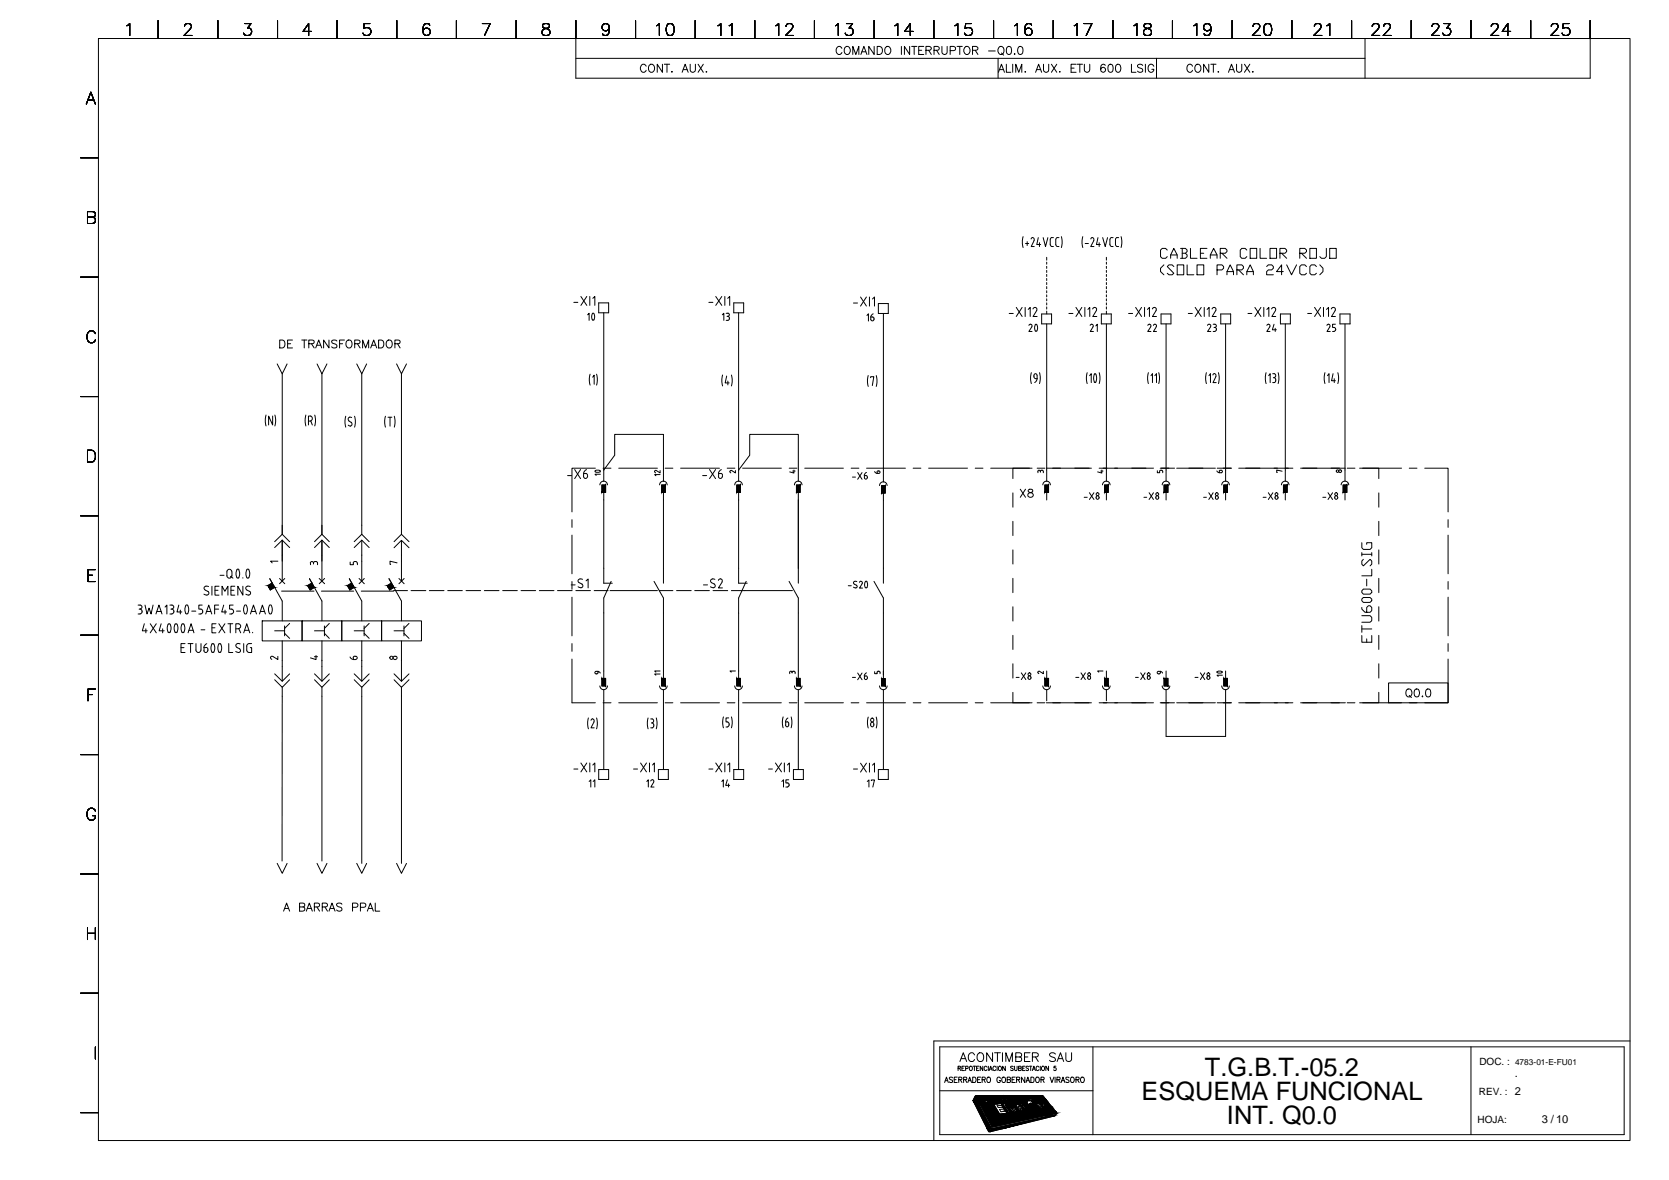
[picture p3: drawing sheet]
<svg xmlns="http://www.w3.org/2000/svg" width="420mm" height="297mm" viewBox="0 0 420 297" stroke-linecap="round" stroke-linejoin="round" font-family="sans-serif">
<defs><g id="words">
<g font-size="6.4">
<text x="303.3" y="270.9">T.G.B.T.-05.2</text>
<text x="287.4" y="276.9">ESQUEMA FUNCIONAL</text>
<text x="308.9" y="282.9">INT. Q0.0</text>
</g>
<g font-size="2.8">
<text x="381.3" y="271.1">.</text>
<text x="388.2" y="282.8">3 / 10</text>
</g>
<g font-size="2.5">
<text x="372.4" y="268.1">DOC. :</text>
<text x="372.3" y="275.6">REV. : 2</text>
<text x="372" y="282.7">HOJA:</text>
</g>
<text font-size="2.1" x="381.4" y="268">4783-01-E-FU01</text>
</g></defs>
<g fill="none" stroke="#000" stroke-width=".25">
<path d="M24.8 9.7h385.6v277.4h-385.6zM31.9 6.5l.8-.6v3M39.8 5.2v4.5M46.5 6.6l.1-.4a.95 .95 0 0 1 1.6 .3l-.5 1-1.4 1.4h2M54.8 5.2v4.5M61.6 5.9h1.6l-.9 1.2a.97 .97 0 0 1 1.1 1.1 .97 .97 0 0 1-1.4 .7l-.4-.1-.3-.5M69.9 5.2v4.5M78.4 7.9h-2.1l1.4-2v3M84.9 5.2v4.5M93.1 5.9h-1.4l-.2 1.3a1.07 1.07 0 0 1 1.7 0 1.07 1.07 0 0 1-.3 1.6 1.07 1.07 0 0 1-1.5-.5M99.9 5.2v4.5M108.2 6.4a.88 .88 0 0 0-1.3-.3 2.39 2.39 0 0 0 0 2.7 .94 .94 0 0 0 1.4-.4 .94 .94 0 0 0-.6-1.3 .94 .94 0 0 0-1.2 .8"/>
<path d="M114.9 5.2v4.5M121.4 5.9h2l-1.4 3M129.9 5.2v4.5M136.8 6.1a.6 .6 0 0 0 .2 1 1.25 1.25 0 0 1 1.4 1.2 1.03 1.03 0 0 1-1.1 .7 1.03 1.03 0 0 1-.8-1.1 1.41 1.41 0 0 1 1.4-.8 .6 .6 0 0 0 .2-1l-.4-.2zM145 5.2v14.5h255.3v-14.5M145 14.7h198.6M153.4 6.9a.94 .94 0 0 1-1.3 .8 .94 .94 0 0 1-.3-1.5 .94 .94 0 0 1 1.5 .2 2.89 2.89 0 0 1-.3 2.4 .88 .88 0 0 1-1.3-.3M160 5.2v4.5M162.7 16.7a.74 .74 0 0 0-.9-.5 .74 .74 0 0 0-.6 .7v.5a.74 .74 0 0 0 .6 .8 .74 .74 0 0 0 .9-.5M163.4 16.5a.75 .75 0 0 1 .9-.3 .75 .75 0 0 1 .5 .7v.5a.76 .76 0 0 1-.8 .8 .76 .76 0 0 1-.7-.8zM165.3 6.5l.7-.6v3M166.8 16.2v2l-1.3-2v2"/>
<path d="M167.2 16.2h1.4M167.9 16.2v2M168.1 6.1a1.02 1.02 0 0 1 1.5 .4 2.36 2.36 0 0 1-.3 2.3 .94 .94 0 0 1-1.4-.5 2.39 2.39 0 0 1 .2-2.2zM169.1 18.1h.2l-.2 .1zM171.7 18.2l.8-2 .7 2M172 17.5h1M173.8 16.2v1.4a.66 .66 0 0 0 .6 .6 .66 .66 0 0 0 .7-.6v-1.4M175 5.2v4.5M175.7 16.2l1.4 2M177.1 16.2l-1.4 2M177.7 18.1h.2l-.1 .1zM180.7 6.5l.8-.6v3"/>
<path d="M183.6 6.5l.7-.6v3M190 5.2v4.5M195.3 6.5l.7-.6v3M197.9 6.6l.3-.5 .3-.2 .8 .2a.66 .66 0 0 1 .1 1l-1.6 1.8h1.9M205 5.2v4.5M210.3 6.5l.7-.6v3M211.9 12.2a.74 .74 0 0 0-.8-.5 .74 .74 0 0 0-.6 .7v.6a.74 .74 0 0 0 .6 .7 .74 .74 0 0 0 .8-.5M212.7 12a.75 .75 0 0 1 .8-.3 .75 .75 0 0 1 .6 .7v.6a.76 .76 0 0 1-.8 .7 .76 .76 0 0 1-.8-.7zM213.1 5.9h1.5l-.8 1.2a.96 .96 0 0 1 1 1.1 .96 .96 0 0 1-1.3 .7l-.4-.1-.3-.5M214.7 13.7v-2l.7 2 .8-2v2M216.7 13.7l.8-2 .7 2M217 13h.9"/>
<path d="M220.1 11.7v2l-1.4-2v2M220.1 5.2v4.5M220.8 11.7a1.07 1.07 0 0 1 1.3 .7 1.07 1.07 0 0 1-.6 1.3h-.7zM222.9 12a.75 .75 0 0 1 .8-.3 .75 .75 0 0 1 .6 .7v.6a.76 .76 0 0 1-.8 .7 .76 .76 0 0 1-.8-.7zM225.3 6.5l.7-.6v3M226.9 11.7v2M229 11.7v2l-1.3-2v2M229.5 11.7h1.3M229.9 7.9h-2.2l1.5-2v3M230.1 11.7v2M231.3 12.7h.7M232.6 11.7h-1.3v2h1.3"/>
<path d="M233.1 12.7l1.1-.1 .3-.5-.6-.4h-.8v2M233.8 12.7l.7 1M235.1 5.2v4.5M235.1 12.7l1.2-.1 .1-.3v-.4l-.4-.2h-.9v2M235.8 12.7l.6 1M237.1 11.7l.1 1.7a.67 .67 0 0 0 .7 .3 .67 .67 0 0 0 .5-.6v-1.4M239.2 12.7h.9l.5-.3a.53 .53 0 0 0-.5-.7h-.9v2M240.4 6.5l.7-.6v3M240.9 11.7h1.3M241.6 11.7v2M242.8 12a.75 .75 0 0 1 .9-.3 .75 .75 0 0 1 .5 .7v.6a.78 .78 0 0 1-.8 .7 .78 .78 0 0 1-.8-.7zM244.5 5.9h-1.4l-.1 1.3a1.07 1.07 0 0 1 1.6 0 1.07 1.07 0 0 1-.3 1.6 1.07 1.07 0 0 1-1.5-.5"/>
<path d="M244.8 12.7l1.2-.1 .2-.3-.1-.4-.4-.2h-.9v2M245.5 12.7l.7 1M248.8 12.8h1.7M250.1 5.2v4.5M251.3 14.7v5M251.3 18.2l.8-2 .8 2M251.6 11.8a.76 .76 0 0 1 1.1 .6v.6a.76 .76 0 0 1-.7 .7 .76 .76 0 0 1-.8-.7v-.6zM251.6 17.5h1M252.1 13.3l.6 .6M253.3 16.2v2h1.2M253.6 11.8a.59 .59 0 0 1 1 .3v.5a.91 .91 0 0 1-.5 1.1h-.2a1.29 1.29 0 0 1-.3-1.9zM254.9 16.2v2"/>
<path d="M255.3 13.6h.2l-.1 .1zM255.4 6.5l.7-.6v3M255.7 18.2v-2l.8 2 .7-2v2M256.5 11.8a.64 .64 0 0 1 .9 .3 1.34 1.34 0 0 1-.5 1.6h-.1a1.26 1.26 0 0 1-.3-1.9zM258 18.1h.2l-.1 .1zM259.7 6.4a.88 .88 0 0 0-1.3-.3 2.39 2.39 0 0 0 0 2.7 .94 .94 0 0 0 1.4-.4 .94 .94 0 0 0-.6-1.3 .94 .94 0 0 0-1.2 .8M260.7 18.2l.8-2 .7 2M261 17.5h.9M262.7 16.2l.1 1.7a.67 .67 0 0 0 .7 .3 .67 .67 0 0 0 .5-.6v-1.4M264.7 16.2l1.3 2M265.1 5.2v4.5M266 16.2l-1.3 2"/>
<path d="M266.7 18.1h.2l-.1 .1zM269.6 17.1h.8M270.4 6.5l.8-.6v3M270.9 16.2h-1.3v2h1.3M271.2 16.2h1.3M271.8 16.2v2M272.9 5.9h2l-1.5 3M273 16.2l.1 1.7a.7 .7 0 0 0 .7 .3 .7 .7 0 0 0 .5-.6v-1.4M278.2 16.5l-.1-.2a.64 .64 0 0 0-.9 .3 1.2 1.2 0 0 0 .5 1.6 .63 .63 0 0 0 .6-.6 .63 .63 0 0 0-.5-.6 .63 .63 0 0 0-.7 .5M279.2 16.3a.59 .59 0 0 1 .9 .3l.1 .5a.91 .91 0 0 1-.5 1.1h-.2a1.29 1.29 0 0 1-.3-1.9zM280.2 5.2v4.5M281.1 16.3a.59 .59 0 0 1 .9 .3 .93 .93 0 0 1 .2 1.1 .93 .93 0 0 1-1.1 .4 1.46 1.46 0 0 1 0-1.8z"/>
<path d="M284.8 16.2v2h1.2M285.5 6.5l.7-.6v3M287.7 16.5a.72 .72 0 0 0-.8-.4 .72 .72 0 0 0-.5 .6l.3 .4 .8 .2 .2 .6a.84 .84 0 0 1-1.3 0M288.2 6.1a.59 .59 0 0 0-.2 .6 .59 .59 0 0 0 .5 .4 1.24 1.24 0 0 1 1.4 1.2 1.03 1.03 0 0 1-1.2 .7 1.03 1.03 0 0 1-.8-1.1 1.41 1.41 0 0 1 1.4-.8 .63 .63 0 0 0 .3-1l-.4-.2zM288.3 16.2v2M290.5 16.7a.73 .73 0 0 0-.9-.5 .73 .73 0 0 0-.6 .7v.5a.72 .72 0 0 0 .7 .8 .72 .72 0 0 0 .8-.8h-.5M291.1 14.7v5M295.2 5.2v4.5M300.2 16.7a.71 .71 0 0 0-.8-.5 .71 .71 0 0 0-.6 .7v.5a.71 .71 0 0 0 .6 .8 .71 .71 0 0 0 .8-.5M300.5 6.5l.8-.6v3M301 16.5a.75 .75 0 0 1 .8-.3 .75 .75 0 0 1 .5 .7v.5a.76 .76 0 0 1-.7 .8 .76 .76 0 0 1-.8-.8zM304.3 16.2v2l-1.3-2v2"/>
<path d="M304.8 16.2h1.3M304.9 6.9a.93 .93 0 0 1-1.3 .9 .93 .93 0 0 1-.4-1.5 .93 .93 0 0 1 1.5 .1 2.55 2.55 0 0 1-.3 2.4 .9 .9 0 0 1-1.3-.3M305.4 16.2v2M306.6 18.1h.2l-.1 .1zM309.3 18.2l.7-2 .8 2M309.6 17.5h.9M310.2 5.2v4.5M311.3 16.2v1.4a.66 .66 0 0 0 .6 .6 .66 .66 0 0 0 .7-.6v-1.4M313.3 16.2l1.3 2M314.6 16.2l-1.3 2M315.3 18.1h.2l-.1 .1zM315.4 6.6l.3-.5 .9-.2a.74 .74 0 0 1 .4 1.2l-1.7 1.8h2"/>
<path d="M318.6 6.1a1.02 1.02 0 0 1 1.4 .4 2.68 2.68 0 0 1-.3 2.3 1 1 0 0 1-1.4-.5 2.57 2.57 0 0 1 .3-2.2zM325.2 5.2v4.5M330.9 6.6l.2-.5 .9-.2a.74 .74 0 0 1 .5 1.2l-1.8 1.8h2.1M334 6.5l.7-.6v3M340.2 5.2v4.5M343.6 9.7v10M345.5 6.6l.3-.5a.96 .96 0 0 1 1.4 .4l-.4 1-1.5 1.4h2M348.3 6.6l.3-.5 .9-.2a.74 .74 0 0 1 .4 1.2l-1.7 1.8h2M355.3 5.2v4.5M360.5 6.6l.3-.5 .3-.2 .8 .2a.66 .66 0 0 1 .1 1l-1.6 1.8h1.9M363.5 5.9h1.6l-.9 1.2a.97 .97 0 0 1 1 1.1 .97 .97 0 0 1-1.3 .7l-.4-.1-.3-.5M370.3 5.2v4.5"/>
<path d="M375.4 6.6l.3-.5a.96 .96 0 0 1 1.5 .4l-.5 1-1.4 1.4h2M380.3 7.9h-2.1l1.4-2v3M385.3 5.2v4.5M390.5 6.6l.3-.5 .9-.2a.74 .74 0 0 1 .4 1.2l-1.7 1.8h2M395 5.9h-1.5l-.1 1.3a1.06 1.06 0 0 1 1.6-.1 1.06 1.06 0 0 1-.2 1.6 1.06 1.06 0 0 1-1.6-.4M20.3 39.7h4.5M21.7 26.2l1.2-3 1.1 3M22.2 25.2h1.4M22 54.7l1.8-.2a.74 .74 0 0 0 0-1.1l-1.8-.1v3l1.8-.2a.86 .86 0 0 0 0-1.3l-.5-.1M257.6 59.6l-.2 1.3 .2 1.4M261.4 59.8l-.4 1.8h1M262.6 59.8l.6 2.3 .6-2.3"/>
<path d="M265.2 59.8l-.6 .1a2.23 2.23 0 0 0-.2 1.9l.2 .2 .6 .1M266.6 59.8l-.6 .1a2.23 2.23 0 0 0-.2 1.9l.2 .2 .6 .1M267.2 59.6l.2 1.3-.2 1.4M272.6 59.6l-.2 1.3 .2 1.4M276.4 59.8l-.4 1.8h1M277.6 59.8l.6 2.3 .6-2.3M280.2 59.8l-.6 .1a2.23 2.23 0 0 0-.1 1.9l.1 .2 .6 .1M281.6 59.8l-.6 .1a2.23 2.23 0 0 0-.1 1.9l.1 .2 .6 .1M282.2 59.6l.2 1.3-.2 1.4M20.3 69.8h4.5M144.5 76.1h1M146.2 74.6l1.5 2.3"/>
<path d="M147.7 74.6l-1.5 2.3M147.9 79.2l.4-.3v1.7M148.5 74.6v2.3M149.1 78.9a1.67 1.67 0 0 0 0 1.6M149.2 75.1l.5-.5v2.3M149.5 78.9h-.4M149.5 78.9a1.67 1.67 0 0 1 0 1.6M150.7 76.2h2.5v2.5h-2.5zM152 78.7v42.5M178.4 76.1h1.1M180.2 74.6l1.5 2.3M181.7 74.6l-1.5 2.3"/>
<path d="M181.8 79.2l.4-.3v1.7M182.5 74.6v2.3M182.8 78.9h.4M183 79.6h.2M183.2 75.1l.5-.5v2.3M183.2 78.8a.4 .4 0 0 1 .4 .4 .4 .4 0 0 1-.4 .4M183.2 79.6l.4 .2v.6l-.8 .2M184.7 76.2h2.5v2.5h-2.5zM185.9 78.7v42.5M214.9 76.3h1M216.6 74.8l1.5 2.2M218.1 74.8l-1.5 2.2"/>
<path d="M218.2 79.4l.4-.4v1.8M218.9 74.8v2.2M219.2 79.8v.6a.41 .41 0 0 0 .5 .4 .41 .41 0 0 0 .3-.6M219.2 79.8h.4M219.6 79.8l.3 .1 .1 .3M219.6 75.3l.5-.5v2.2M219.8 79l-.4 .3-.2 .5M221.1 76.4h2.5v2.5h-2.5zM222.4 78.9v42.4M254.1 78.9h1M255.8 77.4l1.5 2.3M257.3 77.4l-1.5 2.3"/>
<path d="M258.1 77.4v2.3M258.2 61.3h.8M258.6 60.8v1M258.8 77.9l.5-.5v2.3M259.6 60.2a.43 .43 0 0 1 .6-.3 .43 .43 0 0 1 .1 .7M260 77.8a.5 .5 0 0 1 .7-.4 .5 .5 0 0 1 .3 .7M260.3 60.6l-.7 1.5h.8M261 78.1l-.9 1.6h1M261.7 61.1v1M262.2 79h2.5v2.5h-2.5zM263.5 64.8v.7M263.5 66v.5"/>
<path d="M263.5 67.1v.5M263.5 68.1v.5M263.5 69.1v.5M263.5 70.1v.5M263.5 71.1v.5M263.5 72.1v.6M263.5 73.2v.5M263.5 74.2v.5M263.5 75.2v.5M263.5 76.2v.6M263.5 77.3v.5M263.5 78.3v.7"/>
<path d="M269.1 78.9h1M270.9 77.4l1.4 2.3M272.3 77.4l-1.4 2.3M273.1 77.4v2.3M273.2 61.3h.8M273.9 77.9l.4-.5v2.3M274.6 60.2a.43 .43 0 0 1 .6-.3 .43 .43 0 0 1 .1 .7M275.1 77.8a.5 .5 0 0 1 .6-.4 .5 .5 0 0 1 .3 .7M275.4 60.6l-.8 1.5h.8M276 78.1l-.9 1.6h1M276.7 61.1v1M277.3 79h2.5v2.5h-2.5z"/>
<path d="M278.5 64.8v.7M278.5 66v.5M278.5 67.1v.5M278.5 68.1v.5M278.5 69.1v.5M278.5 70.1v.5M278.5 71.1v.5M278.5 72.1v.6M278.5 73.2v.5M278.5 74.2v.5M278.5 75.2v.5M278.5 76.2v.6"/>
<path d="M278.5 77.3v.5M278.5 78.3v.7M284.1 78.9h1M285.9 77.4l1.5 2.3M287.4 77.4l-1.5 2.3M288.1 77.4v2.3M288.9 77.9l.5-.5v2.3M290.1 77.8a.5 .5 0 0 1 .7-.4 .5 .5 0 0 1 .2 .7M291.1 78.1l-1 1.6h1M292.3 79h2.5v2.5h-2.5zM293 66.7l-.8 .8v.9l.8 .8M293.8 62.9l-.4-.4h-.8l-.4 .4v1.7l.4 .4h.8l.4-.4"/>
<path d="M294.7 65v-.8l.8-1.7 .8 1.7v.8M294.7 64.2h1.6M295.5 67.1l-.4-.4h-.8l-.5 .4 1.7 1.7-.4 .4h-.8l-.5-.4M296.3 66.7h1.7v2.5h-1.7zM297.2 62.5h1.2l.4 .4v.4l-.4 .5M297.6 63.8h.8l.4 .4v.4l-.4 .4h-1.2M297.6 62.5v2.5M298.8 66.7v2.5h1.7M299.1 78.9h1.1M299.7 62.5v2.5h1.6M300.9 77.4l1.5 2.3M301.3 66.7h1.7v2.5h-1.7z"/>
<path d="M302.2 63.8h.8M302.4 77.4l-1.5 2.3M303.2 77.4v2.3M303.8 62.5h-1.6v2.5h1.6M303.9 77.9l.5-.5v2.3M304.7 65v-.8l.8-1.7 .9 1.7v.8M304.7 64.2h1.7M305.1 77.8a.5 .5 0 0 1 .7-.4 .5 .5 0 0 1 .3 .7M306.1 78.1l-.9 1.6h1M306.4 67.9h1.2l.4-.4v-.4l-.4-.4h-1.2v2.5M307.2 63.8h1.3l.4-.5v-.4l-.4-.4h-1.3v2.5M307.3 79h2.5v2.5h-2.5z"/>
<path d="M307.6 63.8l1.3 1.2M308.9 69.2v-.8l.8-1.7 .8 1.7v.8M308.9 68.4h1.6M311.4 67.9h1.2l.4-.4v-.4l-.4-.4h-1.2v2.5M311.8 67.9l1.2 1.3M313.9 62.9l-.4-.4h-.9l-.4 .4v1.7l.4 .4h.9l.4-.4M313.9 69.2v-.8l.8-1.7 .8 1.7v.8M313.9 68.4h1.6M314.2 78.9h.9M314.7 62.5h1.7v2.5h-1.7zM315.9 77.4l1.5 2.3M317.2 62.5v2.5h1.7"/>
<path d="M317.4 77.4l-1.5 2.3M318.1 77.4v2.3M318.9 67.1l.4-.4h.8l.5 .4v.4l-.5 .4h-.8l-.4 .5v.8h1.7M318.9 77.9l.5-.5v2.3M319.7 62.5h1.7v2.5h-1.7zM320.1 77.8a.52 .52 0 0 1 .7-.4 .52 .52 0 0 1 .3 .7M321.1 78.1l-.9 1.6h1M322.2 63.8h1.3l.4-.5v-.4l-.4-.4h-1.3v2.5M322.3 79h2.5v2.5h-2.5zM322.6 63.8l1.3 1.2M323.1 68.4h-1.7l1.2-1.7v2.5M323.9 66.7l1.2 2.5 1.3-2.5"/>
<path d="M327.2 63.8h1.3l.4-.5v-.4l-.4-.4h-1.3v2.5M327.6 63.8l1.3 1.2M328.9 67.1l-.4-.4h-.9l-.4 .4v1.7l.4 .4h.9l.4-.4M329.2 78.9h1M329.7 62.5h1.7v2.5h-1.7zM330.9 77.4l1.6 2.3M331.4 67.1l-.4-.4h-.9l-.4 .4v1.7l.4 .4h.9l.4-.4M332.2 66.7l.9 .8v.9l-.9 .8M332.5 77.4l-1.6 2.3M333.2 77.4v2.3M333.9 62.5v2.1l-.4 .4h-.8l-.5-.4M333.9 77.9l.5-.5v2.3"/>
<path d="M334.7 62.5h1.7v2.5h-1.7zM335.7 77.4l-.6 .4M335.7 77.4l.4 .2v.5M336.1 78.1l-.9 1.6h1M337.3 79h2.6v2.5h-2.6zM20.3 99.8h4.5M24 84a1.09 1.09 0 0 0-1.2-.7 1.09 1.09 0 0 0-.9 1.1 1.3 1.3 0 0 0 .3 1.5 1.3 1.3 0 0 0 1.4 .2l.4-.5M69.8 91.6l1.2 2.5 1.3-2.5M70.4 85.6h.7a1.08 1.08 0 0 1 .7 1 1.08 1.08 0 0 1-.7 1h-.7zM71 94.1v40.4M72.4 86.5h.8M73.6 85.6h-1.2v2h1.2"/>
<path d="M76 85.6h1.3M76.6 85.6v2M77.7 86.5l1.2-.1 .2-.3-.1-.3-1.3-.2v2M78.4 86.5l.7 1.1M79.5 87.6l.7-2 .8 2M79.8 86.9h.9M79.8 91.6l1.2 2.5 1.3-2.5M81 94.1v40.4M82.8 85.6v2l-1.3-2v2M84.8 85.9l-.5-.3-.8 .3 .2 .5 1 .4 .1 .5a.84 .84 0 0 1-1.3 0M85.5 86.5h.7M86.7 85.6h-1.2v2"/>
<path d="M87.3 85.9a.83 .83 0 0 1 1.1-.1 .83 .83 0 0 1 .2 1 .76 .76 0 0 1-.7 .8 .76 .76 0 0 1-.8-.8zM89.3 86.5l1.1-.1 .2-.4-.5-.4h-.8v2M89.8 91.6l1.3 2.5 1.2-2.5M90 86.5l.6 1.1M91.1 94.1v40.4M91.3 87.6v-2l.7 2 .8-2v2M93.3 87.6l.8-2 .7 2M93.6 86.9h.9M95.3 85.6h.7a1.08 1.08 0 0 1 .6 1 1.08 1.08 0 0 1-.6 1h-.7zM97.4 85.9a.83 .83 0 0 1 1.1-.1 .83 .83 0 0 1 .2 1 .76 .76 0 0 1-.7 .8 .76 .76 0 0 1-.8-.8zM99.4 86.5l1.2-.1 .1-.3-.1-.3-1.2-.2v2M99.8 91.6l1.3 2.5 1.2-2.5"/>
<path d="M100.1 86.5l.6 1.1M101.1 94.1v40.4M148.6 94.2l-.2 1.4 .2 1.3M149.1 80.5h.4M149.2 95l.4-.6v2.3M150.2 94.2l.2 1.4-.2 1.3M181.9 94.4l-.2 1.4 .2 1.4M182.9 94.7l-.3 1.7h1M183.2 95.9v1M184.1 94.4l.2 1.4-.2 1.4M218.6 94.5l-.2 1.4 .2 1.4M219.2 95.1v-.3h.8l-.4 2.3"/>
<path d="M220.6 94.5l.2 1.4-.2 1.4M259 81.9a.4 .4 0 0 1 .6-.2 .4 .4 0 0 1 .2 .5M259.6 93.8l-.2 1.4 .2 1.4M259.8 82.3l-.8 1.1h.8M260.3 94.8l.4 .5M260.3 94.6v.2M260.6 81.7a1.67 1.67 0 0 0 0 1.6M260.7 95.3h.4M261 81.7h-.4M261 81.7a1.19 1.19 0 0 1-.2 1.7l-.2-.1M261.1 94.6a1.55 1.55 0 0 1-.6 1.7M261.1 94.6l-.4-.5-.4 .5"/>
<path d="M261.7 93.8l.2 1.4-.2 1.4M263.5 81.5v39.7M273.7 93.8l-.2 1.4 .2 1.4M274.3 94.6l.4-.5v2.2M274.4 81.9a.4 .4 0 0 1 .6-.2 .4 .4 0 0 1 .2 .5l-.7 1.2h.8M275.5 94.2l.2-.1a1.75 1.75 0 0 1 0 2.2l-.2-.1M275.5 94.2l-.2 .8 .2 1.2M275.9 82l.3-.4v1.8M276.7 93.8l.2 1.4-.2 1.4M278.5 81.5v39.7M289 81.9a.4 .4 0 0 1 .5-.2 .4 .4 0 0 1 .2 .5l-.8 1.2h.8M289.1 93.8l-.2 1.4 .2 1.4"/>
<path d="M289.7 94.6l.4-.5v2.2M290.4 81.9a.4 .4 0 0 1 .5-.2 .4 .4 0 0 1 .2 .5l-.7 1.2h.7M290.7 94.6l.4-.5v2.2M291.7 93.8l.2 1.4-.2 1.4M293.6 81.5v39.7M303.7 93.8l-.2 1.4 .2 1.4M304.3 94.6l.4-.5v2.2M304.4 81.6l-.4 .3M304.4 81.6l.4 .2v.4M304.8 82.3l-.8 1.1h.8M305.4 81.6h.4a.4 .4 0 0 1 .4 .4 .4 .4 0 0 1-.4 .4M305.4 83.4h.4"/>
<path d="M305.6 82.4h.2M305.7 94.1l.4 .2v.5M305.7 94l-.4 .4M305.8 82.4l.4 .4v.4l-.4 .2M306.1 94.8l-.7 1.5h.8M306.7 93.8l.2 1.4-.2 1.4M308.5 81.5v39.7M318.7 93.8l-.2 1.4 .2 1.4M318.9 81.9a.4 .4 0 0 1 .6-.2 .4 .4 0 0 1 .2 .5l-.8 1.2h.8M319.4 94.6l.4-.5v2.2M320.4 94.1h.4a.5 .5 0 0 1 .4 .5 .5 .5 0 0 1-.4 .4M320.6 95.1a.47 .47 0 0 1 .6 .5"/>
<path d="M320.7 81.6l-.4 1.4h1M321 82.6v.8M321.2 95.6l-.2 .6-.6 .1M321.8 93.8l.2 1.4-.2 1.4M323.6 81.5v39.7M333.5 93.8l-.2 1.4 .2 1.4M334 81.9a.4 .4 0 0 1 .6-.2 .4 .4 0 0 1 .2 .5l-.7 1.2h.8M334.2 94.6l.4-.5v2.2M335.5 83.4h.3M335.6 94.1l-.4 1.7h1M335.9 95.3v1M336.2 81.6h-.7v.8l.5 .1 .2 .3"/>
<path d="M336.2 83l-.4 .4M336.3 82.8v.2M336.8 93.8l.2 1.4-.2 1.4M338.6 81.5v39.7M22 113.3h1a1.62 1.62 0 0 1 1.1 1.5 1.62 1.62 0 0 1-1.1 1.5h-1zM67 104.5l-.2 1.4 .2 1.3M68.6 104.7v2.3l-1-2.3v2.3M69.2 104.5l.2 1.4-.2 1.3M77 104.5l-.2 1.4 .2 1.3M77.7 106h.4a.63 .63 0 0 0 .5-.6 .63 .63 0 0 0-.4-.7h-.5v2.3M78.2 106l.4 1M79.2 104.5l.2 1.4-.2 1.3"/>
<path d="M87 104.8l-.2 1.4 .2 1.3M87.9 106l.5 .3M88 105l.5 .1M88 105l-.3 .4 .2 .6M88.4 106.3a.52 .52 0 0 1 .1 .8 .52 .52 0 0 1-.8-.1M89.3 104.8l.2 1.4-.2 1.3M97 104.8l-.2 1.4 .2 1.3M97.7 105h1M98.2 105v2.3M99.3 104.8l.2 1.4-.2 1.3M142.9 119.7h1M144.7 118.2l1.4 2.3"/>
<path d="M146.1 118.2l-1.4 2.3M146.9 119.2h.5a.58 .58 0 0 1 .5 .8 .58 .58 0 0 1-.9 .2zM147.7 118.2l-.6 .4-.2 .6M149.9 118.8l.5 .1 .6-.1M149.9 118.5l.5-.2 .6 .2M149.9 118.5v.3M149.9 117.9h-5.9v11M151.1 118.5v.3M151.1 119.4h-1.3l.3 .3M151.8 117.9h2M152 118.3l2.7-3.7v-5.3h12.3v11.9M155.8 117.9h9.7"/>
<path d="M164.8 118.7l.2 .3M165.3 118.5l-.4-.1-.1 .3M166.2 119.5h-1.4l.3 .3M166.2 118.4v.6l-.9-.5M167.4 117.9h2M171.3 117.9h9.8M176.9 119.7h1M178.6 118.2l1.5 2.3M180.1 118.2l-1.5 2.3M180.9 119.2v.8a.49 .49 0 0 0 .4 .4 .49 .49 0 0 0 .5-.4M180.9 119.2l.8 .1 .2 .7M181.6 118.2l-.5 .4-.2 .6"/>
<path d="M183.1 117.9h1.9M184.2 118.5l-.4 .1 .2 .4M185.1 118.4v.6l-.9-.5M185.9 118.3l2.8-3.7v-5.3h12.3v11.9M187 117.9h9.7M198.7 117.9h1.9M199.5 118.6h.7M199.9 118.3v.8l-1.1-.3M202.6 117.9h9.7M214.3 117.9h1.9M215.9 119l1.1 1.7M217 119l-1.1 1.7"/>
<path d="M218 119.7l.3 .4M218 119.7h-.4l.1 .7 .4 .2 .2-.4M218.1 118.9l-.4 .3-.1 .5M218.2 117.9h9.7M220.2 118.7l.6 .5M221.1 118.5l-.3 .3M221.1 118.6h.1M221.2 118.5l.3 .2-.1 .4-.6 .1v-.3M229.9 117.9h1.9M233.8 117.9h9.8M245.5 117.9h2M249.4 117.9h9.7"/>
<path d="M259.8 117.9h-4.8v2.6M261.1 117.9h1.9M261.3 118.7v.3M261.9 118.7v.2M262.2 118.4l-.3 .3-.2-.3h-.3l-.1 .3M262.2 118.4h.2M262.3 118.4l.3 .1 .1 .5M263.4 117.9h11.4M276.7 117.9h13.7M277.1 118.6h.6M277.4 118.3v.8l-1.1-.3M291.4 118.5v.5h.5v-.3"/>
<path d="M291.9 118.7l.2-.3h.4l.2 .6M292.1 117.9h3.6M296.2 117.9h9.8M306.3 118.5l.7 .5M306.4 117.9h3.6M306.9 118.7a.35 .35 0 0 1 .6-.3 .35 .35 0 0 1-.1 .6h-.4v-.3M311.8 117.9h13.7M322.8 118.6l-1.4-.3 .1 .7M327.4 117.9h11.3M337.3 118.3l-.3 .3 .3 .3M337.3 118.3h.2M337.3 119h.2"/>
<path d="M337.4 118.3l.3 .3-.3 .3M339.1 117.9h2M342.3 117.9h4.8v2.6M343 117.9h9.8M354.8 117.9h1.9M358.7 117.9h5.8v11M20.3 129.8h4.5M69.1 136.4l1.9-1.9 1.9 1.9M69.1 137.8l1.9-1.8 1.9 1.8M71 136v10.3M79.2 136.4l1.8-1.9 1.9 1.9M79.2 137.8l1.8-1.8 1.9 1.8"/>
<path d="M81 136v10.3M89.2 136.4l1.9-1.9 1.8 1.9M89.2 137.8l1.9-1.8 1.8 1.8M91.1 136v10.3M99.2 136.4l1.9-1.9 1.9 1.9M99.2 137.9l1.9-1.9 1.9 1.9M101.1 136v10.3M144 130.8v2M144 134.7v9.7M151.5 122.1h1v1.9h-1zM152 124v22.8h2.1M152.9 122.1a.95 .95 0 0 0-.9-1 .95 .95 0 0 0-1 1"/>
<path d="M166.6 122.1h.9v1.9h-.9zM167 124v22.8M168 122.1a.95 .95 0 0 0-1-1 .95 .95 0 0 0-1 1M185.5 122.1h.9v1.9h-.9zM185.9 124v22.8h2.2M186.9 122.1a.95 .95 0 0 0-1-1 .95 .95 0 0 0-.9 1M200.5 122.1h.9v1.9h-.9zM201 124v22.8M201.9 122.1a.95 .95 0 0 0-1-1 .95 .95 0 0 0-.9 1M214.6 120.1h.8M218.4 120.1v.2M221.9 122.3h1v1.8h-1z"/>
<path d="M222.4 124.1v22.7M223.3 122.2a.95 .95 0 0 0-.9-.9 .95 .95 0 0 0-1 .9M255 124.1v3.6M255 131.2v3.6M255 138.4v3.6M256.9 123.1l1.3 2.1M258.2 123.1l-1.3 2.1M259 123.3l-.2 .4 .7 .3a.57 .57 0 0 1 .6 .6 .57 .57 0 0 1-.5 .6h-.4a.58 .58 0 0 1-.5-.7 .58 .58 0 0 1 .6-.5l.6-.2 .1-.4a.68 .68 0 0 0-1-.1zM263 122.1h1v1.9h-1zM263.5 124v1.9M264.4 122.1a.95 .95 0 0 0-.9-1 .95 .95 0 0 0-1 1M272.9 125.2h.8"/>
<path d="M274.2 124l1.2 1.7M275.4 124l-1.2 1.7M275.9 125.3l.4 .4 .4-.4M276.7 125.2l-.4-.4-.3 .2-.1 .3M276.7 125.2v.1M278.1 122.1h.9v1.9h-.9zM278.5 124v1.9M279.5 122.1a.95 .95 0 0 0-1-1 .95 .95 0 0 0-.9 1M288 125.2h.7M289.3 124l1.1 1.7M290.4 124l-1.1 1.7M291 125.3a.39 .39 0 0 1 .3-.5 .39 .39 0 0 1 .4 .5"/>
<path d="M291 125.3l.3 .4 .4-.4M293 122.1h1v1.9h-1zM293.6 124v1.9M294.5 122.1a.95 .95 0 0 0-1-1 .95 .95 0 0 0-.9 1M303 125.2h.7M304.3 124l1.1 1.7M305.4 124l-1.1 1.7M306 125.3l.3 .4 .4-.4M306 125.2v.1M306.7 125.2l-.4-.4-.3 .4M306.7 125.2v.1M308.1 122.1h.9v1.9h-.9z"/>
<path d="M308.5 124v1.9M309.5 122.1a.95 .95 0 0 0-1-1 .95 .95 0 0 0-.9 1M318 125.2h.7M319.3 124l1.1 1.7M320.4 124l-1.1 1.7M321 125.3a.41 .41 0 0 1 .4-.5 .41 .41 0 0 1 .3 .5M321 125.3l.3 .4 .4-.4M323.1 122.1h.9v1.9h-.9zM323.6 124v1.9M324.5 122.1a.95 .95 0 0 0-1-1 .95 .95 0 0 0-.9 1M333 125.2h.8M334.3 124l1.2 1.7"/>
<path d="M335.5 124l-1.2 1.7M336 125.3l.4 .4 .3-.4M336.7 125.2l-.3-.4-.3 .2-.1 .3M336.8 125.2v.1M338.1 122.1h1v1.9h-1zM338.6 124v1.9M339.5 122.1a.95 .95 0 0 0-.9-1 .95 .95 0 0 0-1 1M342.8 136.6v1.3l.4 .4h1.7l.4-.4v-1.3h-1.2v.4M342.8 139.1v.9M342.8 139.5h2.5M345.3 139.1v.9M347.1 124.1v3.6"/>
<path d="M347.1 131.2v3.6M347.1 138.4v3.6M364.5 130.8v2M364.5 134.7v9.7M20.3 159.9h4.5M22.2 144.8h1.1M24 143.4h-1.8v3h1.8M34.8 152.3h.5M34.8 154.6h.5M35 153.3h.3M35.3 152.3a.49 .49 0 0 1 .4 .5 .49 .49 0 0 1-.4 .5l.4 .5M35.7 154l-.2 .5h-.2"/>
<path d="M35.8 153.8v.3M36.3 157l-.5 1.8h1.3M36.5 152.3l.5 2.3 .5-1.5 .5 1.5 .5-2.3M36.7 158.3v1M37.8 157l1.5 2.3M39.3 154.6l.7-2.3 .8 2.3M39.3 157l-1.5 2.3M39.5 153.9h1.1M40.6 157l-.5 1.8h1.2M41 158.3v1M41.5 152.8l.5-.5v2.3M42.8 152.3h.5"/>
<path d="M42.8 154.6h.5M42.8 157.1l.3 .8-.3 1.2M42.8 157.1l-.2-.1a1.53 1.53 0 0 0 0 2.3l.2-.2M43 153.3h.3M43.3 152.3a.49 .49 0 0 1 .4 .5 .49 .49 0 0 1-.4 .5l.4 .5M43.7 154l-.2 .5h-.2M43.8 153.8v.3M44.2 157h.1a1.53 1.53 0 0 1 0 2.3 1.66 1.66 0 0 1-.1-2.3zM45 152.3l-.5 1.8h1.3M45.4 153.6v1M46.3 157.1l.2 .8-.2 1.2M46.3 157.1l-.2-.1a1.53 1.53 0 0 0 0 2.3l.2-.2"/>
<path d="M46.9 152.3h.1a1.58 1.58 0 0 1 0 2.3 1.7 1.7 0 0 1-.1-2.3zM47.3 159.3l.8-2.3 .7 2.3M47.6 158.7h1M48.3 153.8h1M50.1 154.6h.5M50.6 158.5h1M50.9 152.3h-.8v1h.4a.55 .55 0 0 1 .5 .8M51 154l-.2 .5h-.3M51.7 148.5l.6 .4M51.8 154.6l.7-2.3 .8 2.3M51.8 147.6l-.4 .3 .2 .6M51.9 147.5l.6 .2"/>
<path d="M52 153.9h1.1M52.3 148.9a.57 .57 0 0 1 .1 .8 .57 .57 0 0 1-.8 0l-.3-.1M53.4 147.6v2.2M53.4 158h.7M54 153.3h1M54.1 148.6h.8M54.4 157h-1v2.3h1M55 152.3h-1v2.3M55.1 157l1.5 2.3M55.1 147.6h-1v2.2h1M55.4 144.8h1M55.9 149.8v-2.2l.7 1.2 .8-1.2v2.2"/>
<path d="M56.3 152.3l-.5 1.8h1.2M56.6 157l-1.5 2.3M56.7 153.6v1M57.4 157h1.2M57.8 154.6h.5M58 157v2.3M58 145.1l.6 .4M58.1 148.6h.8M58.3 143.9a.61 .61 0 0 0-.6-.6 .61 .61 0 0 0-.6 .6v1a.61 .61 0 0 0 .6 .6 .61 .61 0 0 0 .6-.6M58.4 143.9v1M58.7 152.3h-.9v1l.7 .1 .3 .4M58.8 154l-.3 .5h-.2"/>
<path d="M58.8 153.8v.3M59.1 147.6h-1v2.2h1M59.4 158.3h.6M59.5 153.8h1.1M59.7 143.4l-.3 1.2a.74 .74 0 0 0 .5 .9l.2-.1M60 158.2a.61 .61 0 0 0 .6-.6 .61 .61 0 0 0-.6-.6h-.6v2.3M60.1 143.4l.2 .8-.2 1.2M60.1 158.3l.5 1M60.1 143.4l-.2-.1-.3 .1M61.1 147.6v2.2l-1.2-2.2v2.2M61.1 145.4v.1M61.4 159.3l.7-2.3 .8 2.3"/>
<path d="M61.6 158.7h1M61.7 152.3h.1a1.58 1.58 0 0 1 0 2.3 1.7 1.7 0 0 1-.1-2.3zM62.2 143.4l-.3 .8 .3 1.2M62.2 148.5l.7 .4M62.3 147.6l-.4 .3 .2 .6M62.4 147.5l.6 .2M62.6 143.4l.3 1.2a.74 .74 0 0 1-.5 .9l-.3-.1M62.6 143.4l-.2-.1-.3 .1M62.8 148.9a.55 .55 0 0 1 .1 .8 .55 .55 0 0 1-.8 0l-.2-.1M63 154.6l.8-2.3 .8 2.3M63.3 153.9h1.1M63.6 159.2v.1"/>
<path d="M65.3 154.6l.8-2.3 .7 2.3M65.5 153.9h1.1M66 156.3h10v5h-10zM67.8 154.4l.3 .2 .2-.2M67.8 152.4l-.2 .8 .2 1.2M68.3 152.4l.2 .8-.2 1.2M68.3 152.4l-.2-.1-.3 .1M69.1 147.9l-1.1 .6-.5-1.1 1-.6-.6-1.1 3.1 5.6v5M69.1 158.8h2.5M69.9 141.3h-1.8l.4 .4M70.4 145.6l1.3 1.3M70.9 148.8h8.2"/>
<path d="M71.6 157.6v2.5M71.6 159.4l1.3 1.3M71.7 145.6l-1.3 1.3M72.9 156.9l-1.3 1.3M76 156.3h10v5h-10zM78.2 141.8v.4M78.9 141.8v.2M79.1 147.9l-1 .6-.7-1.1 1.1-.6-.6-1.1 3.1 5.6v5M79.2 158.8h2.5M79.3 141.4l-.4 .4a.4 .4 0 0 0-.4-.4 .4 .4 0 0 0-.4 .4M79.3 141.4h.4l.2 .4M79.9 141.8v.4"/>
<path d="M80.4 145.6l1.3 1.3M80.9 148.8h8.1M81.7 157.6v2.5M81.7 159.4l1.2 1.3M81.7 145.6l-1.3 1.3M82.9 156.9l-1.2 1.3M86 156.3h10.1v5h-10.1zM88.2 141.5v.7h.8v-.4M89.2 147.9l-1.1 .6-.6-1.1 1-.6-.6-1.1 3.2 5.6v5M89.2 158.8h2.5M89.3 141.4l-.4 .4M89.3 141.4h.4l.2 .4"/>
<path d="M90 141.8v.4M90.4 145.6l1.3 1.3M90.9 148.8h8.2M91.7 157.6v2.5M91.7 159.4l1.2 1.3M91.7 145.6l-1.3 1.3M92.9 156.9l-1.2 1.3M96.1 156.3h10v5h-10zM99.1 148.7h3.5M99.2 147.9l-1.1 .6-.6-1.1 1.1-.6-.7-1.1 3.2 5.6v5M99.2 158.8h2.5M100 141.7l-1.8-.4v.8h.2"/>
<path d="M100.4 145.6l1.3 1.3M101.7 157.6v2.5M101.7 159.4l1.3 1.3M101.7 145.6l-1.3 1.3M103 156.9l-1.3 1.3M103.5 148.7h3.7M108.1 148.7h3.7M112.7 148.7h3.7M117.3 148.7h3.7M121.9 148.7h3.7M126.5 148.7h3.7M131.2 148.7h3.6"/>
<path d="M135.8 148.7h3.7M140.3 148.7h3.7M143.8 147.2h1M144 146.4v1.9M144 150.3v9.8M145 148.7h3.6M145.8 146.7l.7 .3M146 145.8l-.5 .3 .3 .6M146 145.7l.6 .1M146.5 147a.54 .54 0 0 1 .1 .8 .54 .54 0 0 1-.8 0l-.3-.1M147.5 146.2l.6-.4v2.2M149.6 148.7h3.5"/>
<path d="M153.6 148.7h11.9M153.9 146.3l-1.9 4.2v20.3M164.6 146.3l2.4 4.2v20.3M166 148.7h3.4M170.3 148.7h3.7M174.9 148.7h3.7M177.1 147.2h1M178.9 147.7l.7 .3M179.3 145.7l.7 .1M179.4 145.8l-.4 .1-.1 .4 .9 .7M179.5 148.7h3.7M179.8 147l.2 .6-.4 .4"/>
<path d="M181.3 145.7l.5 .3v.5M181.4 145.7l-.6 .4M181.8 146.5l-.9 1.5h1M184.1 148.7h15.4M187.8 146.3l-1.9 4.2v20.3M198.6 146.3l2.4 4.2v20.3M213.5 147.4h.8M215.1 147.1l.5 .2a.41 .41 0 0 1 .1 .6 .41 .41 0 0 1-.7 0l-.1-.1M215.7 146.4a.45 .45 0 0 0-.6 0 .45 .45 0 0 0 0 .6M216.4 146.6l.3-.3 .4 .4-.7 1.3h.7M217.8 146.4a1.59 1.59 0 0 0 0 1.5M217.9 147.9h.3"/>
<path d="M218.2 146.4a1.59 1.59 0 0 1 0 1.5M218.2 146.4h-.3M220 146.3l2.4 4.2v20.3M255 145.6v3.6M255 152.7v3.6M255 159.9v3.6M342.8 160v1.7h2.5v-1.7M342.8 155h2.1l.4 .4v.9l-.4 .3h-2.1M342.8 152.9v.4l.8 .8h1.3l.4-.4v-.8l-.4-.4h-.4l-.4 .4v1.2M342.8 150.8l.4-.4h1.7l.4 .4v.4l-.4 .4h-1.7l-.4-.4zM342.8 157.5v1.7M342.8 158.3h2.5"/>
<path d="M343.2 148.3h1.7l.4 .4v.4l-.4 .5h-1.7l-.4-.5v-.4zM343.2 140.8l-.4 .4v.8l.4 .5 1.7-1.7 .4 .4v.8l-.4 .5M344.1 145.8v1.7M345.3 143.3v1.6h-2.5M347.1 145.6v3.6M347.1 152.7v3.6M347.1 159.9v3.6M364.5 146.4v1.9M364.5 150.3v9.8M22.2 174.8h1.1M24 173.4h-1.8v3M45.6 163h.7"/>
<path d="M46.6 162h-1v2.3h1M47.3 162h1.3M48 162v2.3M49.3 162v1.6a.61 .61 0 0 0 .6 .7 .61 .61 0 0 0 .7-.7M50.6 162v1.7M51.3 163.8a.49 .49 0 0 0 .5 .5 .49 .49 0 0 0 .5-.5M51.4 163l.8 .1 .1 .7M51.4 163v.8M52.1 162l-.6 .4-.2 .6M53.3 164.1l.3 .2 .2-.2M53.4 162.1l-.3 .8 .3 1.2M53.8 162.1l.3 .8-.3 1.2"/>
<path d="M53.8 162.1l-.2-.1-.3 .1M55.2 162h.1a1.53 1.53 0 0 1 0 2.3 1.66 1.66 0 0 1-.1-2.3zM57.6 162v2.3h1M59.3 164l.8 .3M59.6 163l.7 .3M60.3 163.3l.2 .6-.4 .4M60.5 162.1a.59 .59 0 0 0-.9 0 .59 .59 0 0 0 0 .8M61.4 162v2.3M63.3 162l-.8 .1-.3 .3-.1 1.2 .4 .6 .8 .1v-1.3h-.3M68.1 165.6l.3 .4M69.1 171.1l1.9 1.9 1.9-1.9M69.1 169.6l1.9 1.9 1.9-1.9"/>
<path d="M69.9 165.2v.8l-1.3-.8-.4 .1-.1 .3M71 161.3v10.2M71 173v43.7M79.1 165.3h.8M79.2 171.1l1.8 1.9 1.9-1.9M79.2 169.6l1.8 1.9 1.9-1.9M79.6 165v1l-1.4-.4M81 161.3v10.2M81 173v43.7M88.1 165.4l.3 .4 .5 .2M89.2 171.1l1.9 1.9 1.8-1.9M89.2 169.6l1.9 1.9 1.8-1.9"/>
<path d="M89.3 165.2l-.4 .2 .1 .6h.5M89.3 165.2a.4 .4 0 0 1 .6 .3 .4 .4 0 0 1-.4 .5M91.1 161.3v10.2M91.1 173v44.3M99.2 171.1l1.9 1.9 1.9-1.9M99.2 169.6l1.9 1.9 1.9-1.9M99.3 166a.41 .41 0 0 1-.3-.5 .41 .41 0 0 1 .6-.3 .38 .38 0 0 1 .4 .4 .38 .38 0 0 1-.4 .4M99.4 166h.2M101.1 161.3v10.2M101.1 173v44.3M144 162v2M144 165.9v11h5.9"/>
<path d="M150.1 169l-.4 .3 .4 .3M150.1 169a.82 .82 0 0 1 1 .4M150.6 169v.3M150.6 169.3l-.2 .3h-.3M151 172.7a.95 .95 0 0 0 1 .9 .95 .95 0 0 0 .9-.9M151.5 170.8h1v1.9h-1zM151.8 176.9h2M152 173.6v20.1M155.8 176.9h9.7M166 172.7a.95 .95 0 0 0 1 .9 .95 .95 0 0 0 1-.9M166.2 169.7h-1.4l.3 .3M166.2 168.9h-1.4l.3 .3"/>
<path d="M166.6 170.8h.9v1.9h-.9zM167 173.6v20.1M167.4 176.9h2M171.3 176.9h9.8M183.1 176.9h1.9M185 172.7a.95 .95 0 0 0 .9 .9 .95 .95 0 0 0 1-.9M185.1 168.9h-1.3l.3 .3M185.5 170.8h.9v1.9h-.9zM185.9 173.6v20.1M187 176.9h9.7M198.7 176.9h1.9M198.8 169.3l.3-.3 .3 .3"/>
<path d="M198.8 169.3v.3M199.4 169.3v.1M199.8 169l.3 .1 .1 .5M199.9 169h-.4l-.1 .3M200 172.7a.95 .95 0 0 0 .9 .9 .95 .95 0 0 0 1-.9M200.5 170.8h.9v1.9h-.9zM201 173.6v20.1M202.6 176.9h9.7M214.3 176.9h1.9M214.6 170.5h.8M215.9 169.4l1.1 1.7M217 169.4l-1.1 1.7"/>
<path d="M217.6 170.7l.4 .4 .3-.4M218 170.1l.3 .4M218 170.2h-.4v.5M218.1 169.4l-.4 .3-.1 .4M218.2 176.9h9.7M218.4 170.5v.2M220.2 169.1v.5h.6v-.3M220.8 169.3l.1-.3h.5l.1 .6M221.4 172.7a.95 .95 0 0 0 1 .9 .95 .95 0 0 0 .9-.9M221.9 170.8h1v1.9h-1zM222.4 173.7v20M229.9 176.9h1.9"/>
<path d="M233.8 176.9h9.8M245.5 176.9h2M249.4 176.9h10.4M255 167.1v3.6M255 174.3v2.6M255.8 170.5h.8M257.1 169.4l1.1 1.7M258.2 169.4l-1.1 1.7M261.1 176.9h1.9M261.3 169.3l.2 .3M261.7 169h-.3l-.1 .3M262.5 172.7a.95 .95 0 0 0 1 .9 .95 .95 0 0 0 .9-.9"/>
<path d="M262.7 169v.6l-.9-.6M263 170.8h1v1.9h-1zM263.4 176.9h11.4M263.5 168.9v1.9M263.5 173.6v2.8M270.8 170.5h.8M272.1 169.4l1.1 1.7M273.2 169.4l-1.1 1.7M276.7 176.9h13.7M277.6 172.7a.95 .95 0 0 0 .9 .9 .95 .95 0 0 0 1-.9M277.7 168.9h-1.4l.3 .3M278.1 170.8h.9v1.9h-.9z"/>
<path d="M278.5 168.9v1.9M278.5 173.6v2.8M285.8 170.5h.8M287.2 169.4l1.1 1.7M288.3 169.4l-1.1 1.7M288.8 170.7l.4 .3 .3-.3M288.9 170.5v.2M289.5 170.5l-.3-.4-.4 .4M289.6 170.5v.2M292.1 169l.6 .4M292.1 176.9h3.6M292.1 169.3v-.3h-.6l-.1 .5 .4 .1"/>
<path d="M292.1 169.3l-.3 .3M292.6 172.7a.95 .95 0 0 0 .9 .9 .95 .95 0 0 0 1-.9M293 170.8h1v1.9h-1zM293.6 168.9v1.9M293.6 173.6v11.8h14.9v-11.8M296.2 176.9h9.8M300.8 170.5h.8M302.2 169.4l1.1 1.7M303.3 169.4l-1.1 1.7M304.6 170.5a.37 .37 0 0 0-.6-.2 .37 .37 0 0 0 0 .6 .37 .37 0 0 0 .6-.2M304.6 170.5v.2M306.4 169.3a.78 .78 0 0 1 1.3 0h-.1"/>
<path d="M306.4 176.9h3.6M306.4 169.3l.6 .2 .6-.2M307.6 172.7a.95 .95 0 0 0 .9 .9 .95 .95 0 0 0 1-.9M307.7 170h-1.3l.3 .3M308.1 170.8h.9v1.9h-.9zM308.5 168.9v1.9M311.8 176.9h13.7M327.4 176.9h11.3M339.1 176.9h2M343 176.9h9.8M344.1 160.8v.9M347.1 174.3v2.6h-4.8"/>
<path d="M347.1 167.1v3.6M349.6 171.9h14.9v5h-14.9zM354.1 173.7a.92 .92 0 0 1 1.3 .1 .92 .92 0 0 1-.2 1.3 .72 .72 0 0 1-.8 .3 .72 .72 0 0 1-.5-.7zM354.8 176.9h1.9M354.8 175l.5 .6M356.3 173.5a.64 .64 0 0 1 .9 .3 .94 .94 0 0 1 .1 1.1 .94 .94 0 0 1-1 .4 1.52 1.52 0 0 1 0-1.8zM358 175.3l.1-.1 .1 .1zM359.2 173.5a.64 .64 0 0 1 .9 .3l.1 .5a.85 .85 0 0 1-.8 1.1 1.28 1.28 0 0 1-.2-1.9zM364.5 165.9v11h-5.8M364.5 162v2M20.3 189.9h4.5M144.5 193.6h1"/>
<path d="M146.2 192.1l1.5 2.2M147.7 192.1l-1.5 2.2M148.1 180.7l-.2 1.4 .2 1.4M148.3 196.7l.4-.4v1.8M148.5 192.1v2.2M149.2 181l.3 .2v.5M149.2 180.9l-.4 .4M149.2 192.6l.5-.5v2.2M149.3 196.7l.4-.4v1.8M149.5 181.7l-.7 1.5h.8M150.2 180.7l.2 1.4-.2 1.4M150.7 193.7h2.5v2.5h-2.5z"/>
<path d="M159.5 193.6h1M161.3 192.1l1.4 2.2M162.7 192.1l-1.4 2.2M162.8 196.7l.4-.4v1.8M163.2 180.7l-.2 1.4 .2 1.4M163.5 192.1v2.2M163.8 181h.4M163.8 183.2h.4M164 182h.2M164.2 181a.5 .5 0 0 1 .4 .5 .5 .5 0 0 1-.4 .4M164.2 182l.4 .5M164.2 196.3l.4 .2-.1 .4"/>
<path d="M164.2 196.3l-.4 .3M164.3 192.6l.4-.5v2.2M164.6 182.7l-.4 .5M164.6 196.9l-.8 1.2h.8M164.6 182.5v.3M165.2 180.7l.2 1.4-.2 1.4M165.7 193.7h2.5v2.5h-2.5zM178.4 193.6h1.1M180.2 192.1l1.5 2.2M181.7 196.7l.4-.4v1.8M181.7 192.1l-1.5 2.2M182.1 180.5l-.2 1.3 .2 1.4"/>
<path d="M182.5 192.1v2.2M182.8 183h.3M183.1 196.3l-.4 1.4h1M183.2 192.6l.5-.5v2.2M183.4 197.3v.8M183.4 180.7h-.6v1l.5 .1 .2 .4M183.5 182.5l-.4 .5M183.6 182.2v.3M184.1 180.5l.2 1.3-.2 1.4M184.7 193.7h2.5v2.5h-2.5zM193.5 193.6h1M195.2 192.1l1.5 2.2"/>
<path d="M196.7 192.1l-1.5 2.2M196.8 196.7l.4-.4v1.8M197.1 180.5l-.2 1.3 .2 1.4M197.5 192.1v2.2M197.8 182.5l.4 .5 .4-.5M197.8 198.1h.5M198.1 181.7l.4 .1 .1 .4M198.2 181.7h-.4v.8M198.2 192.6l.5-.5v2.2M198.2 197.1l.4 .4v.4l-.4 .2M198.4 180.7l-.5 .4-.1 .6M198.6 196.3h-.8v.8h.5"/>
<path d="M198.6 182.2v.3M199.2 180.5l.2 1.3-.2 1.4M199.7 193.7h2.5v2.5h-2.5zM214.9 193.6h1M216.6 192.1l1.5 2.3M218.1 192.1l-1.5 2.3M218.3 196.7l.5-.4v1.8M218.6 180.5l-.2 1.4 .2 1.4M218.9 192.1v2.3M219.2 182.5v-.5l.4-.2 .3 .2 .1 .5M219.2 182.5l.4 .5 .4-.5M219.3 196.5v-.2h.8l-.4 1.8"/>
<path d="M219.6 192.6l.5-.5v2.3M220.6 180.5l.2 1.4-.2 1.4M221.1 193.7h2.5v2.5h-2.5zM24 204.2a1.09 1.09 0 0 0-1.2-.8 1.09 1.09 0 0 0-.9 1.2 1.3 1.3 0 0 0 .3 1.4 1.3 1.3 0 0 0 1.4 .3l.4-.6v-.4h-.7M69.8 217.3l1.2 2.5 1.3-2.5M79.8 217.3l1.2 2.5 1.3-2.5M89.8 217.3l1.3 2.5 1.2-2.5M99.8 217.3l1.3 2.5 1.2-2.5M20.3 220h4.5M22 233.5v3M22 235h2M24 233.5v3"/>
<path d="M71.4 229.4l.8-2.1 .7 2.1M71.7 228.7h.9M75.4 228.3l1.2-.1 .1-.3-.1-.5-1.2-.1v2.1h.9l.3-.2v-.7l-.3-.2M77.1 229.4l.8-2.1 .7 2.1M77.4 228.7h1M79.1 228.3l1.2-.1 .1-.3-.1-.5-1.2-.1v2.1M79.8 228.3l.6 1.1M81.1 228.3l1.2-.1 .1-.3-.1-.5-1.2-.1v2.1M81.8 228.3l.6 1.1M82.8 229.4l.8-2.1 .7 2.1M83.1 228.7h1M86.1 227.6a.76 .76 0 0 0-.8-.3 .76 .76 0 0 0-.6 .5l.4 .4 .8 .3 .2 .6a.87 .87 0 0 1-1.4 0"/>
<path d="M88.7 228.4h.9a.53 .53 0 0 0 .5-.5 .53 .53 0 0 0-.5-.6h-.9v2.1M90.7 228.4h.9l.5-.4a.53 .53 0 0 0-.5-.7h-.9v2.1M92.5 229.4l.7-2.1 .8 2.1M92.8 228.7h.9M94.5 227.3v2.1h1.1M20.3 250h4.5M24 263.6v3M236.6 263.5h172.3v22.1h-172.3zM236.6 274.6h38.5M237.8 272.5l.5-1.4 .4 1.4M238 272h.6M239.8 271.3l-.3-.2-.5 .2v.3l.7 .3v.6l-.7-.2"/>
<path d="M240.2 271.8h.5M241 271.1h-.8v1.4h.8M241.2 268.9l.6-.1v-.3l-.6-.1v1.1M241.4 271.8l.6-.1 .1-.4-.7-.2v1.4M241.5 268.9l.4 .6M241.7 267.2l.8-2.2 .8 2.2M241.7 271.8l.5 .7M242 266.5h1M242.2 268.9h.3M242.6 271.8l.7-.1v-.5l-.7-.1v1.4M242.8 268.4h-.6v1.1h.6M243 271.8l.4 .7"/>
<path d="M243.1 269l.5-.1v-.5h-.5v1.1M243.6 272.5l.5-1.4 .5 1.4M243.8 272h.6M244.9 271.1a.71 .71 0 0 1 .8 .5 .71 .71 0 0 1-.4 .9h-.4zM245 268.4h.6M245.3 268.4v1.1M245.3 265.6a.8 .8 0 0 0-.9-.6 .8 .8 0 0 0-.6 .9 .97 .97 0 0 0 .2 1 .97 .97 0 0 0 1 .2l.3-.4M245.4 276.1l4.1 7.9-.6 .9-3.9-7.9zM245.6 275.9l16.9-.1 3.6 4.4-16.4 3.6zM245.8 268.9h.4M246.1 271.8h.5M246.2 276.4h.7a.4 .4 0 0 1 .3 .2 .4 .4 0 0 1 0 .4h-.3l.2 .5h-.3z"/>
<path d="M246.2 265.3l.4-.3a1.17 1.17 0 0 1 1 .9 1.17 1.17 0 0 1-.6 1.3 1.1 1.1 0 0 1-1-.6 1.1 1.1 0 0 1 .2-1.3zM246.5 268.4h-.7v1.1h.7M246.6 276.5h.3l.1 .3-.2 .1zM246.9 271.1h-.8v1.4h.8M247.2 271.8l.8-.1v-.5l-.8-.1v1.4M247.4 268.4v1.1l-.6-1.1v1.1M247.7 271.8l.3 .7M247.9 276.4l.2 .1M248 276.5h-.3l.2 .3h.3l-.1-.2M248.4 277.1l-.4-.1 .3 .5h-.3l-.6-1.2 .9 .1 .3 .7M248.4 277.1l.3 .4h.2l-.3-.4M248.5 268.6a.37 .37 0 0 0-.5-.2 .37 .37 0 0 0-.3 .4v.3a.37 .37 0 0 0 .3 .4 .37 .37 0 0 0 .5-.3"/>
<path d="M248.6 271.2l.2-.1a.66 .66 0 0 1 .6 .8 .66 .66 0 0 1-.8 .6l-.2-.5zM248.8 276.3a.87 .87 0 0 1 .9 1.2l-.5-.1-.3-.3zM248.8 268.4v1.1M249 276.5l.4 .2 .2 .5a.58 .58 0 0 1-.6-.7zM249 269.5l.4-1.1 .4 1.1M249.2 269.1h.5M249.7 276.3l.6 .3v-.3h.2l.1 .6 .3 .5h-.3zM249.9 265v2.2l-1.5-2.2v2.2M250.1 277.9l1.9-.1 .3 .5h-1.3l.3 .5 1.1-.1 .3 .5-1.1 .1 .4 .6 1.3-.2 .3 .5-1.9 .3zM250.4 265h1.5M250.7 268.6a.37 .37 0 0 0-.5-.2 .37 .37 0 0 0-.2 .4v.3a.37 .37 0 0 0 .2 .4 .37 .37 0 0 0 .5-.3M250.8 276.2h.6l.2 .2h-.5l.7 .5h-.4l.2 .3h.4l.1 .2h-.6z"/>
<path d="M251 268.4v1.1M251.1 265v2.2M251.5 268.4a.52 .52 0 0 1 .6 .5 .52 .52 0 0 1-.6 .6l-.2-.4zM251.9 271.4a.46 .46 0 0 0-.6-.3 .46 .46 0 0 0-.3 .6v.3a.45 .45 0 0 0 .4 .5 .45 .45 0 0 0 .5-.5h-.3M252.3 271.3l.2-.2a.66 .66 0 0 1 .7 .7 .66 .66 0 0 1-.8 .7l-.2-.5zM252.4 277.7h.6l1.4 2.4-.5 .1zM252.4 265v2.2M252.5 276.4l-.1 .2-.2-.2 .1 .5 .3 .3 .2-.3M252.5 276.5l-.4-.3a.76 .76 0 0 0 .8 1l-.1-.3M253.1 268.4v1.1l-.7-1.1v1.1M253.2 267.2v-2.2l.9 2.2 .8-2.2v2.2M253.5 276.2h.3l.7 1h-.2z"/>
<path d="M253.5 271.8l.8-.1 .1-.2-.1-.3-.8-.1v1.4h.8l.1-.5-.3-.2M253.7 276.9h.1a.28 .28 0 0 1-.1 .5 .28 .28 0 0 1-.4-.3l-.3-.3a.37 .37 0 0 1-.2-.4 .37 .37 0 0 1 .4-.3 .37 .37 0 0 1 .3 .4l-.4-.1 .4 .7 .2-.2M254.1 278.4a1.1 1.1 0 0 1 1.7 .7l-1 .1 .5 .4 .6-.3a.6 .6 0 0 1-.3 .7 .6 .6 0 0 1-.8-.2 1.44 1.44 0 0 1-.7-1.4zM254.3 276.2a.72 .72 0 0 1 .7 .3 .72 .72 0 0 1 .1 .7l-.6-.3zM254.5 276.3l.5 .6a.49 .49 0 0 1-.5-.6zM254.5 278.6h.4l.3 .2-.6 .1zM254.8 271.8h.5M255.1 276.2l.7 .5-.3-.5h.2l.6 .9-.8-.5 .4 .6h-.2zM255.1 268.6l-.3-.2-.4 .2v.2l.6 .3v.4l-.6-.2M255.4 268.4v.8l.3 .3 .3-.2v-.9M255.6 271.1h-.8v1.4h.8M255.7 266.1l1.3-.1 .2-.4-.1-.4-.4-.2h-1v2.2h1a.57 .57 0 0 0 .5-.6 .57 .57 0 0 0-.5-.5"/>
<path d="M255.8 278.1a.98 .98 0 0 1 1.4 .5h-.5l-.3-.2a.64 .64 0 0 0 .7 .9l-.2-.4h.5a.54 .54 0 0 1-.1 .8 .54 .54 0 0 1-.7-.1l-.3-.2a1.16 1.16 0 0 1-.5-1.3zM255.9 271.8l.7-.1v-.5l-.7-.1v1.4M256.3 271.8l.4 .7M256.4 268.9h.6v-.5h-.6v1.1l.7-.1v-.3l-.2-.2M257.4 268.9h.4M257.9 266.1h.9M257.9 279.2l.7 .3M258 271.1v1.4l-.9-1.4v1.4M258 268.4h-.6v1.1h.6M258.2 279l.2 .1M258.3 272.5l.5-1.4 .4 1.4M258.3 279.1l-.6-.8h.2l-.2-.3h-.2l-.4-.4h-.4l.4 .4h-.2l.2 .3h.2l.7 1"/>
<path d="M258.4 278.1l-.1-.2-.4 .1 1 1.4h.4l-.6-.8 .2-.3M258.4 278h.1M258.5 279.2l.3 .3-.3 .1M258.5 272h.6M258.5 277.8l-.1 .2M258.5 277.8l.4 .5M258.9 278.3h.1M258.9 268.6l-.5-.2-.1 .4 .5 .2 .1 .3-.2 .2-.4-.2M259.1 277.9a1.08 1.08 0 0 1 1.2 .3 1.08 1.08 0 0 1 .2 1.1l-.7-.2-.5-.5zM259.1 268.4h.7M259.3 265h-1.4v2.2h1.4M259.4 278.3l.2-.3 .6 .4a.34 .34 0 0 1 .2 .4 .34 .34 0 0 1-.3 .3 .34 .34 0 0 1-.3-.3l-.4-.3 .1-.2"/>
<path d="M259.5 268.4v1.1M259.5 271.1a.69 .69 0 0 1 .8 .7 .69 .69 0 0 1-.8 .7zM259.8 277.3h.4l1.3 1.8-.3 .1zM259.9 269.5l.4-1.1 .4 1.1M259.9 266.1l1.3-.1 .2-.4-.1-.4-.4-.2h-1v2.2M260 269.1h.5M260.5 279.4l.3-.1 .2 .2-.3-.1v.2l.5 .1 .2 .5h-.4l-.2-.3 .4 .1-.5-.2zM260.7 266.1l.7 1.1M260.7 279.3h.1M260.7 277.7h.3l.9 1.1 .2-.2-.7-.9h.3l1 1.3-1-.1zM260.9 271.2l.1-.1a.66 .66 0 0 1 .7 .8 .66 .66 0 0 1-.8 .6l-.2-.5zM261.5 268.6a.37 .37 0 0 0-.4-.2 .37 .37 0 0 0-.3 .4v.3a.37 .37 0 0 0 .3 .4 .37 .37 0 0 0 .4-.3"/>
<path d="M261.8 277.6h.9l.2 .3v.7h.5l.2 .2-.8 .2-.2-.4-.1-.7h-.4zM261.9 279.3h-.3l.2 .3 .2-.2M261.9 279.3v.1M261.9 268.4v1.1M262 276.7a3.6 3.6 0 0 1 2.6 3l-.5 .3M262 276.8l-5.6 .2 .2 .2 5.4-.2M262 277a3.3 3.3 0 0 1 2.3 2.7M262.1 271.8l.7-.1v-.5l-.7-.1v1.4M262.1 279.4v.1M262.1 279.4l-.1-.2h-.5l.5 .9 .2-.1-.3-.3h.2M262.1 279.5l.1 .1M262.2 279.6l.3 .4h-.1l-.3-.3"/>
<path d="M262.3 279.1h.1l.6 .6 .3 .2h-.4zM262.4 279.8l.3 .2zM262.5 271.8l.4 .7M263.2 279.7l.3 .1zM264 268.4v1.1l-.7-1.1v1.1M264.2 279.7l-11.4 2.1a3.6 3.6 0 0 1-3.9-3.5l.2-.4-.3-.2a2.86 2.86 0 0 0 1 3.3 4 4 0 0 0 3.2 1.1l11.2-2.1M264.2 279.7h-.1M264.3 271.1l.5 1.4 .5-1.4M265.6 271.1v1.4M265.7 265.3a.82 .82 0 0 0-.8-.3 .82 .82 0 0 0-.7 .6l.4 .4 .9 .3a.52 .52 0 0 1 0 .8 1.08 1.08 0 0 1-1.3-.2M265.8 268.4h-.4l-.1 .5a.35 .35 0 0 1 .5 0 .35 .35 0 0 1 0 .5 .35 .35 0 0 1-.5-.1M266.1 271.8l.7-.1v-.4l-.7-.2v1.4"/>
<path d="M266.1 267.2l.9-2.2 .8 2.2M266.4 266.5h1.1M266.5 271.8l.4 .7M267.1 272.5l.5-1.4 .5 1.4M267.3 272h.6M268.3 265v1.6a.73 .73 0 0 0 .7 .6 .73 .73 0 0 0 .8-.6v-1.6M269.1 271.3l-.7-.1v.4l.6 .3 .1 .4-.3 .2-.5-.2M269.6 271.3l.2-.2a.66 .66 0 0 1 .7 .8 .66 .66 0 0 1-.8 .6l-.2-.5zM270.9 271.8l.6-.1 .1-.4-.7-.2v1.4M271.2 271.8l.5 .7M272.1 271.3l.3-.2a.66 .66 0 0 1 .6 .8 .66 .66 0 0 1-.7 .6l-.3-.5zM275.1 263.5v22.1"/>
<path d="M370.3 263.5v22.1M410.4 262h-175.3v25.1M20.3 280.1h4.5M249.8 284.1l16-3.5-.4 .3-16.2 4zM252.2 281.8h.1M261.4 280l.3 .2z"/>
<circle cx="336.7" cy="118.6" r=".32"/>
<circle cx="276.3" cy="124.4" r=".36"/>
<circle cx="291.3" cy="124.4" r=".36"/>
<circle cx="306.3" cy="124.4" r=".36"/>
<circle cx="321.3" cy="124.4" r=".36"/>
<circle cx="336.4" cy="124.4" r=".36"/>
<circle cx="98.5" cy="165.6" r=".4"/>
<circle cx="259.1" cy="170.6" r=".42"/>
<circle cx="259.2" cy="169.7" r=".36"/>
<circle cx="274.1" cy="170.6" r=".42"/>
<circle cx="274.2" cy="169.7" r=".36"/>
<circle cx="289.2" cy="169.7" r=".36"/>
<circle cx="304.2" cy="169.7" r=".36"/>
<circle cx="219.6" cy="181.2" r=".45"/>
<circle cx="244.4" cy="268.9" r=".49"/>
<circle cx="262.6" cy="268.9" r=".49"/>
</g>
<g fill="#000" stroke="#000" stroke-width=".25">
<path d="M67.5 147.4h1.4l.2 .5zM67.5 147.4l1-.6 .4 .6zM77.4 147.4h1.5l.2 .5zM77.4 147.4l1.1-.6 .4 .6zM87.5 147.4h1.4l.3 .5zM87.5 147.4l1-.6 .4 .6zM97.5 147.4h1.4l.3 .5zM97.5 147.4l1.1-.6 .3 .6zM245.4 276.1l.5 .9h-.9zM246.8 276.5h.7zM251.9 277.2h.5zM253.1 279.7h.1z"/>
<path d="M253.7 277.3h4.8zM254.6 278.8h.5zM257.1 278.3h.2zM257.4 278h.3zM257.4 278.9h.3zM258.4 279.2h1.4zM258.4 279.2h.1zM259.4 277.7h.1zM259.1 278.1h.3zM259.4 278.8h.4zM259.6 278.4h.2zM259.7 278.2l.2 .1z"/>
<path d="M259.8 279.1h.1zM259.9 278.3h.1zM260 277.3h.2zM260.2 279h.1zM261.9 279.1h.4zM245.6 275.9h17zM262.4 277.9h.1zM262.9 278.6h.4zM262.9 279.7h.3zM262.9 279.7h.2zM248.2 280.8h15.1l-13.6 3zM248.5 284.1h.9l-.5 .8z"/>
<path d="M249.8 284.1l-.6 .8zM249.8 284.1h2.7l-3.2 .8zM261.4 280h.1zM264.3 280.9l1.5-.3-.4 .3z"/>
<path d="M152.5 122.1v1.9h-1zM151.5 122.1v1.9l1-1.9z"/>
<path d="M167.5 122.1v1.9h-.9zM166.6 122.1v1.9l.9-1.9z"/>
<path d="M186.4 122.1v1.9h-.9zM185.5 122.1v1.9l.9-1.9z"/>
<path d="M201.4 122.1v1.9h-.9zM200.5 122.1v1.9l.9-1.9z"/>
<path d="M222.9 122.3v1.8h-1zM221.9 122.3v1.8l1-1.8z"/>
<path d="M264 122.1v1.9h-1zM263 122.1v1.9l1-1.9z"/>
<path d="M279 122.1v1.9h-.9zM278.1 122.1v1.9l.9-1.9z"/>
<path d="M294 122.1v1.9h-1zM293 122.1v1.9l1-1.9z"/>
<path d="M309 122.1v1.9h-.9zM308.1 122.1v1.9l.9-1.9z"/>
<path d="M324 122.1v1.9h-.9zM323.1 122.1v1.9l.9-1.9z"/>
<path d="M339.1 122.1v1.9h-1zM338.1 122.1v1.9l1-1.9z"/>
<path d="M67.5 147.4l.2 .5h1.4zM67.7 147.9h1.4l-1.1 .6z"/>
<path d="M77.4 147.4l.3 .5h1.4zM77.7 147.9h1.4l-1 .6z"/>
<path d="M87.5 147.4l.2 .5h1.5zM87.7 147.9h1.5l-1.1 .6z"/>
<path d="M97.5 147.4l.2 .5h1.5zM97.7 147.9h1.5l-1.1 .6z"/>
<path d="M151.5 170.8l1 1.9v-1.9zM151.5 170.8l1 1.9h-1z"/>
<path d="M166.6 170.8l.9 1.9v-1.9zM166.6 170.8l.9 1.9h-.9z"/>
<path d="M185.5 170.8l.9 1.9v-1.9zM185.5 170.8l.9 1.9h-.9z"/>
<path d="M200.5 170.8l.9 1.9v-1.9zM200.5 170.8l.9 1.9h-.9z"/>
<path d="M221.9 170.8l1 1.9v-1.9zM221.9 170.8l1 1.9h-1z"/>
<path d="M263 170.8l1 1.9v-1.9zM263 170.8l1 1.9h-1z"/>
<path d="M278.1 170.8l.9 1.9v-1.9zM278.1 170.8l.9 1.9h-.9z"/>
<path d="M293 170.8l1 1.9v-1.9zM293 170.8l1 1.9h-1z"/>
<path d="M308.1 170.8l.9 1.9v-1.9zM308.1 170.8l.9 1.9h-.9z"/>
<path d="M245 277l4.5 7-3.6-7zM245 277l4.5 7h-1.1z"/>
<path d="M246 276.5l.8 .4-.2-.4zM246 276.5l.8 .4h-.7z"/>
<path d="M246.2 277l.7 .1zM246.2 277l.7 .1z"/>
<path d="M246.3 277.1h.6zM246.3 277.1h.6z"/>
<path d="M245.9 276.3l1.6 .2-.1-.2zM245.9 276.3l1.6 .2h-1.5z"/>
<path d="M246.8 276.5h.7zM246.8 276.5h.7zM246.8 276.5h.7z"/>
<path d="M246.9 276.5h.6zM246.9 276.5h.6z"/>
<path d="M246.9 276.5l.6 .1zM246.9 276.5l.6 .1z"/>
<path d="M246.9 276.6l.8 .3-.2-.3zM246.9 276.6l.8 .3h-.5z"/>
<path d="M246.1 276.9l1.7 .1-.1-.1zM246.1 276.9l1.7 .1h-1.6z"/>
<path d="M247.7 276.5l.4 .1zM247.7 276.5l.4 .1zM247.8 276.6h.3zM247.8 276.6h.3z"/>
<path d="M247.2 277l.6 .1zM246.9 277.1h.9z"/>
<path d="M246.9 277.1h.9zM246.9 277.1h.9z"/>
<path d="M246.3 277.1l1.7 .4-.2-.4zM246.3 277.1l1.7 .4h-1.5z"/>
<path d="M247.9 276.8h.2zM247.9 276.8h.2z"/>
<path d="M245.8 276.3h2.2zM245.8 276.3h2.2z"/>
<path d="M245.8 276.3h2.2zM245.8 276.3h1.6z"/>
<path d="M247.9 276.8h.2zM247.9 276.8h.2zM247.9 276.8h.2zM247.9 276.8h.2z"/>
<path d="M247.8 276.6h.3zM247.8 276.6h.3z"/>
<path d="M247.8 276.6h.3zM247.8 276.6h.3z"/>
<path d="M247.8 276.6h.4zM247.8 276.6h.4z"/>
<path d="M247.8 276.6h.4zM247.8 276.6h.4z"/>
<path d="M247.8 276.6l.4 .1zM247.8 276.6l.4 .1zM247.8 276.7h.4zM247.8 276.7h.4z"/>
<path d="M247.8 276.7h.4zM247.8 276.7h.4z"/>
<path d="M247.8 276.7h.4zM247.8 276.7h.4z"/>
<path d="M247.9 276.7l.3 .1zM247.9 276.7l.3 .1zM247.9 276.8h.3zM247.9 276.8h.3z"/>
<path d="M247.9 276.8h.3zM247.9 276.8h.3z"/>
<path d="M247.9 276.8h.3zM247.9 276.8h.2z"/>
<path d="M248.8 277.4h1.8zM248.8 277.4h1.8z"/>
<path d="M245.8 276.3h3.9zM245.8 276.3h4.7z"/>
<path d="M245.8 276.3h3.9zM245.8 276.3h3.9z"/>
<path d="M248 276.3h1.7zM248 276.3h1.7z"/>
<path d="M248.1 276.3l1.6 .1zM248.1 276.3l1.6 .1z"/>
<path d="M248.1 276.4h1.6zM248.1 276.4h1.6z"/>
<path d="M248.2 276.4h1.5zM248.2 276.4h1.5z"/>
<path d="M248.3 276.4h1.5zM248.3 276.4h1.5z"/>
<path d="M248.3 276.4l1.6 .1zM248.3 276.4l1.6 .1z"/>
<path d="M248.3 276.5h1.6zM248.3 276.5h1.6z"/>
<path d="M248.4 276.5l1.6 .1zM248.4 276.5l1.6 .1z"/>
<path d="M248.4 276.6h1.6zM248.4 276.6h1.6z"/>
<path d="M248.4 276.6l1.7 .1zM248.4 276.6l1.7 .1z"/>
<path d="M248.5 276.7l1.7 .1zM248.5 276.7l1.7 .1z"/>
<path d="M246.7 277.9l5 2.6-1.6-2.6zM246.7 277.9l5 2.6h-3.7z"/>
<path d="M248.5 276.8l1.7 .1zM248.5 276.8l1.7 .1z"/>
<path d="M248.4 276.9h1.9zM248.4 276.9h1.9z"/>
<path d="M248.4 276.9h2zM248.4 276.9h2z"/>
<path d="M248.5 276.9h1.9zM248.5 276.9h1.9z"/>
<path d="M248.6 276.9l1.8 .1zM248.6 276.9l1.8 .1z"/>
<path d="M248.6 277l1.9 .1zM248.6 277l1.9 .1z"/>
<path d="M245.8 276.3h4.7zM245.8 276.3h4.7z"/>
<path d="M248.6 277.1l2 .3-.1-.3zM248.6 277.1l2 .3h-1.8z"/>
<path d="M250.5 276.3h1.4zM250.5 276.3h1.4z"/>
<path d="M250.8 277.2h.8zM250.8 277.2h.8z"/>
<path d="M250.9 277.4h1.8zM250.9 277.4h1.8z"/>
<path d="M246.6 277.8h4.7zM246.6 277.8l3.5 .1z"/>
<path d="M250.6 276.9l1 .3-.2-.3zM250.6 276.9l1 .3h-.8z"/>
<path d="M250.6 276.9h1.2zM250.6 276.9h.8z"/>
<path d="M250.5 276.3l1.4 .1zM250.5 276.3l1.4 .1z"/>
<path d="M250.5 276.4l1.4 .1zM250.5 276.4l1.4 .1z"/>
<path d="M250.5 276.3h1.4zM250.5 276.3h1.4z"/>
<path d="M250.6 276.5l1.4 .1zM250.6 276.5l1.4 .1z"/>
<path d="M245.8 276.2h6.2zM245.8 276.2l6.1 .1z"/>
<path d="M250.6 276.6l1.4 .1zM250.6 276.6l1.4 .1h-1.4z"/>
<path d="M245.8 276.2h6.2zM245.8 276.2h6.3z"/>
<path d="M245.8 276.2h6.2zM245.8 276.2h6.2z"/>
<path d="M250.6 276.7l1.5 .1zM250.6 276.7l1.5 .1z"/>
<path d="M246.6 277.8h5.4zM246.6 277.8h4.7z"/>
<path d="M250.6 276.8l1.5 .1zM250.6 276.8l1.5 .1zM250.6 276.9h1.5zM250.6 276.9h1.5z"/>
<path d="M251.8 276.9h.4zM251.8 276.9h.4z"/>
<path d="M251.8 276.9l.5 .2zM251.8 276.9l.5 .2z"/>
<path d="M251.9 277.1l.5 .1zM251.9 277.1l.5 .1zM251.9 277.2h.5z"/>
<path d="M251.9 277.2h.5zM251.6 277.2h.8z"/>
<path d="M250.8 277.2h1.6zM250.8 277.2h1.6z"/>
<path d="M246.6 277.7h5.8zM246.6 277.7h6.1z"/>
<path d="M246.6 277.7l5.8 .1zM246.6 277.7l5.8 .1z"/>
<path d="M252 277.8h.4zM252 277.8h.4z"/>
<path d="M252.1 277.8l.9 .9-.6-.9zM252.1 277.8l.9 .9h-.4z"/>
<path d="M250.8 277.2l1.7 .1zM250.8 277.2l1.7 .1z"/>
<path d="M250.8 277.3h1.9zM250.8 277.3h1.9z"/>
<path d="M250.9 277.3l1.8 .1zM250.9 277.3l1.8 .1z"/>
<path d="M252.4 276.3l.4 .1zM252.4 276.3l.4 .1z"/>
<path d="M252.4 276.4h.4zM252.4 276.4h.4z"/>
<path d="M252.4 276.4l.5 .1zM252.4 276.4l.5 .1z"/>
<path d="M252.2 276.2h.7zM252.2 276.2h.7zM252.3 276.2h.6zM252.3 276.2h.6z"/>
<path d="M252.3 276.2h.6zM252.3 276.2l.5 .1zM252.4 276.3h.4zM252.4 276.3h.4z"/>
<path d="M252.5 276.5l.4 .1zM252.5 276.5l.4 .1z"/>
<path d="M252.6 276.6l.4 .1zM252.6 276.6l.4 .1z"/>
<path d="M252.1 276.2h.8zM252.1 276.2h.8z"/>
<path d="M252.1 276.2h.8zM252.1 276.2h.8zM252.2 276.2h.7zM252.2 276.2h.7z"/>
<path d="M245.8 276.1h7.2zM245.8 276.1h7.2z"/>
<path d="M245.8 276.1h7.2zM245.8 276.1l7.1 .1z"/>
<path d="M252.7 276.7l.3 .1zM252.7 276.7l.3 .1z"/>
<path d="M246.6 277.7h6.4zM246.6 277.7h6.1z"/>
<path d="M252.8 276.8l.3 .1zM252.8 276.8l.3 .1z"/>
<path d="M252.6 278.7h.4zM252.4 278.7h.6z"/>
<path d="M252.4 278.7l1.2 1-.6-1zM252.4 278.7l1.2 1h-.5z"/>
<path d="M253.1 278h3zM253.1 278h3z"/>
<path d="M252.9 276.9h.2zM252.9 276.9h.2z"/>
<path d="M252.9 276.9l.3 .1zM252.9 276.9l.3 .1z"/>
<path d="M252.9 277h.3zM252.9 277h.3z"/>
<path d="M252.9 277l.4 .1zM252.9 277l.4 .1z"/>
<path d="M253.1 279.7h.2zM253.1 279.7h.1z"/>
<path d="M252.9 277.1l.4 .1zM252.9 277.1l.4 .1z"/>
<path d="M252.9 277.2h.5zM252.9 277.2h.5z"/>
<path d="M252.9 277.2h.5zM252.9 277.2h.5z"/>
<path d="M252.9 277.2l.6 .1zM252.9 277.2l.6 .1z"/>
<path d="M252.9 277.3h.6zM252.9 277.3h.6z"/>
<path d="M252.9 277.3h.6zM252.9 277.3h.6z"/>
<path d="M253.2 276.2l.4 .1zM253.2 276.2l.4 .1z"/>
<path d="M253.3 276.3l.4 .1zM253.3 276.3l.4 .1z"/>
<path d="M252.9 277.3h.7zM252.9 277.3h.7z"/>
<path d="M252.9 277.3h.7zM252.8 277.3h.8z"/>
<path d="M253.3 279.7h.3zM253.3 279.7h.3z"/>
<path d="M253.3 279.7l.6 .5-.3-.5zM253.3 279.7l.6 .5h-.4z"/>
<path d="M253.4 276.4l.7 .5-.4-.5zM253.4 276.4l.7 .5h-.3z"/>
<path d="M253.8 276.2h1.3zM253.8 276.2h1.3z"/>
<path d="M253.2 276.2h.6zM253.2 276.2h.3z"/>
<path d="M253.8 276.9l.3 .1zM253.8 276.9l.3 .1z"/>
<path d="M253.5 278.5l.6 .2v-.2zM253.5 278.5l.6 .2h-.6z"/>
<path d="M253.5 278.7l.6 .1v-.1zM253.5 278.7l.6 .1h-.5z"/>
<path d="M253.6 278.8l.5 .2v-.2zM253.6 278.8l.5 .2z"/>
<path d="M253.8 277l.4 .1zM253.8 277l.4 .1z"/>
<path d="M253.4 278.4l.7 .1v-.1zM253.4 278.4l.7 .1z"/>
<path d="M253.8 279l.4 .2zM253.8 279l.4 .2z"/>
<path d="M253.8 277.1l.4 .1zM253.8 277.1l.4 .1z"/>
<path d="M253.3 278.3h.9zM253.3 278.3l.8 .1z"/>
<path d="M253.8 277.2h.4zM253.8 277.2h.4z"/>
<path d="M253.9 279.2l.4 .2zM253.9 279.2l.4 .2z"/>
<path d="M253.8 277.2h.5zM253.8 277.2h.5z"/>
<path d="M253.3 278.2h1zM253.3 278.2l.9 .1z"/>
<path d="M254 279.4l.5 .1zM254 279.4l.5 .1z"/>
<path d="M254.4 280h.9zM254.4 280h.9z"/>
<path d="M254.4 277.2h1.3zM254.4 277.2h1.3z"/>
<path d="M254.4 277.2h4.1zM254.4 277.2h4.1z"/>
<path d="M253.2 278.2h1.2zM253.2 278.2h1.3z"/>
<path d="M253.2 278.2h1.2zM253.2 278.2h1.1z"/>
<path d="M254.1 279.5l.5 .2zM254.1 279.5l.5 .2h-.4z"/>
<path d="M254.5 278.7h.5zM254.5 278.7h.5z"/>
<path d="M254.5 278.7h.6zM254.5 278.7h.6z"/>
<path d="M254.5 278.8h.6zM254.5 278.8h.6z"/>
<path d="M253.2 278.1h1.4zM253.2 278.1l1.3 .1z"/>
<path d="M254.2 279.7l.6 .1zM254.2 279.7l.6 .1z"/>
<path d="M254.6 278.5h.2zM254.6 278.5h.2zM254.6 278.5h.2z"/>
<path d="M254.6 278.5l.2 .1zM254.6 278.5l.2 .1zM254.6 278.6h.2zM254.6 278.6h.2z"/>
<path d="M254.6 278.6h.3zM254.6 278.6h.3z"/>
<path d="M254.3 279.8l.7 .1zM254.3 279.8l.7 .1z"/>
<path d="M254.9 278.2h.8zM254.9 278.2h.8z"/>
<path d="M254.6 278.6h.3zM254.6 278.6h.3z"/>
<path d="M254.6 278.6h.3zM254.6 278.6h.3z"/>
<path d="M254.6 278.6h.3zM254.6 278.6h.3z"/>
<path d="M254.5 278.6l.5 .1zM254.5 278.6l.5 .1z"/>
<path d="M254.3 279.9l.9 .1zM254.3 279.9l.9 .1z"/>
<path d="M254.5 278.7h.6zM254.5 278.7h.6z"/>
<path d="M253.8 276.2l1.9 1-.6-1zM253.8 276.2l1.9 1h-1.3z"/>
<path d="M254.5 278.7l.6 .1zM254.5 278.7l.6 .1z"/>
<path d="M254.6 278.8h.5zM254.6 278.8h.6z"/>
<path d="M254.5 278.8h.7zM254.5 278.8h.7z"/>
<path d="M254.4 280h.9zM254.4 280h.9z"/>
<path d="M253.1 276.2h2.2zM253.1 276.2h2zM253.2 276.2h1.9zM253.2 276.2h1.9zM253.2 276.2h1.9zM253.2 276.2h1.9z"/>
<path d="M253 276.1h2.4zM253 276.1h2.4z"/>
<path d="M253 276.1h2.4zM253 276.1l2.3 .1z"/>
<path d="M245.8 276.1h9.8zM245.8 276.1h9.6z"/>
<path d="M255.1 278.3l.6 .1zM255.1 278.3l.6 .1z"/>
<path d="M255.2 278.4h.5zM255.2 278.4h.5z"/>
<path d="M255.3 278.4l.4 .1zM255.3 278.4l.4 .1z"/>
<path d="M255.7 277.2h2.8zM255.7 277.2h2.8z"/>
<path d="M253.2 278.1h2.5zM253.2 278.1h2.6z"/>
<path d="M254.6 278.1l1.1 .1zM254.6 278.1l1.1 .1z"/>
<path d="M254.6 278.2h1.1zM254.6 278.2h1.1z"/>
<path d="M254.7 278.2h1zM254.7 278.2h1z"/>
<path d="M254.9 278.2l.8 .1v-.1zM254.9 278.2l.8 .1z"/>
<path d="M255.4 278.5l.3 .1zM255.4 278.5l.3 .1z"/>
<path d="M255.5 278.6l.3 .1zM255.5 278.6l.3 .1z"/>
<path d="M255.5 278.7l.3 .1zM255.5 278.7l.3 .1z"/>
<path d="M255.6 278.8h.3zM255.6 278.8h.3z"/>
<path d="M253.1 278h2.8zM253.1 278l2.7 .1z"/>
<path d="M255.7 278.8l.2 .1zM255.7 278.8l.2 .1z"/>
<path d="M255.7 278.9l.3 .1zM255.7 278.9l.3 .1z"/>
<path d="M253.1 278h2.9zM253.1 278h3z"/>
<path d="M253.1 278h2.9zM253.1 278h2.8z"/>
<path d="M255.8 279l.3 .2zM255.8 279l.3 .2z"/>
<path d="M255.9 279.2l.3 .1zM255.9 279.2l.3 .1z"/>
<path d="M256 279.3h.2zM255.9 279.3h.3z"/>
<path d="M255.9 279.3l.4 .1zM255.9 279.3l.4 .1z"/>
<path d="M255.9 279.4l.5 .1zM255.9 279.4l.5 .1z"/>
<path d="M255.9 279.5h.5zM255.9 279.5h.5z"/>
<path d="M255.9 279.5l.7 .1zM255.9 279.5l.7 .1z"/>
<path d="M246.6 277.6l10 .1zM246.6 277.6l10 .1z"/>
<path d="M255.9 279.6l.8 .1zM255.9 279.6l.8 .1zM255.9 279.7h.8zM255.9 279.7h.8z"/>
<path d="M253 277.7h3.6zM253 277.7h3.6z"/>
<path d="M253 277.7l3.8 .3-.2-.3zM253 277.7l3.8 .3h-3.7z"/>
<path d="M255.9 279.7h1zM255.9 279.7h1z"/>
<path d="M256.1 278h.7zM256.1 278h.7z"/>
<path d="M256.3 278h.5zM256.3 278h.5z"/>
<path d="M256.4 278h.5zM256.4 278h.5z"/>
<path d="M256.6 278l.3 .2zM256.6 278l.3 .2z"/>
<path d="M256.7 278.2l.3 .1zM256.7 278.2l.3 .1z"/>
<path d="M256.9 278.3h.2zM256.9 278.3h.2z"/>
<path d="M257.1 278.3h.2zM257.1 278.3h.2z"/>
<path d="M255.8 279.7h1.3zM255.8 279.7h1.3z"/>
<path d="M246.5 277.6h10.6zM246.5 277.6h10.1z"/>
<path d="M257.1 278.3h.2zM257.1 278.3h.2z"/>
<path d="M257 278.3l.3 .1zM257 278.3l.3 .1z"/>
<path d="M257.1 278.4l.6 .4-.4-.4zM257.1 278.4l.6 .4z"/>
<path d="M257.4 279.6h3.3zM257.4 279.6h3.3z"/>
<path d="M257.4 278.9l.4 .2zM257.4 278.9l.4 .2h-.4z"/>
<path d="M257.4 279.1l.5 .1zM257.4 279.1l.5 .1h-.4z"/>
<path d="M257.9 278.3h1.1zM257.9 278.3h1.1z"/>
<path d="M257.9 278.3h1.1zM257.9 278.3h1.1z"/>
<path d="M257.9 278.3h1.1zM257.9 278.3h1.1z"/>
<path d="M257.9 278.3h1.1zM257.9 278.3h1.1z"/>
<path d="M257.9 278.3h1.1zM257.9 278.3h1.1zM257.9 278.3h1.1zM257.9 278.3h1.1z"/>
<path d="M257.9 278.3h1zM257.9 278.3h1z"/>
<path d="M257.9 278.3h.9zM257.9 278.3h.9z"/>
<path d="M257.5 279.2l.5 .2zM257.5 279.2l.5 .2z"/>
<path d="M258 278.4h.8zM258 278.4h.8z"/>
<path d="M258 278.5h.7zM258 278.5h.7z"/>
<path d="M258 278.6h1.3zM258 278.6h1.3z"/>
<path d="M257.5 279.4l.6 .1zM257.5 279.4l.6 .1h-.7z"/>
<path d="M258.1 278.8h1.3zM258.1 278.8h1.3z"/>
<path d="M257.4 279.5l.8 .1zM257.4 279.5l.8 .1z"/>
<path d="M257.4 279.6h.8zM257.4 279.6h.8z"/>
<path d="M258.4 279.2h.1zM258.4 279.2h.1z"/>
<path d="M250.9 277.4h7.6zM250.9 277.4h7.6z"/>
<path d="M250.9 277.4h7.6zM250.9 277.4h7.6z"/>
<path d="M250.9 277.4h7.6zM250.6 277.4h7.9z"/>
<path d="M248.8 277.4l9.7 .1zM248.8 277.4l9.7 .1z"/>
<path d="M248.9 277.5h9.6zM248 277.5h10.5z"/>
<path d="M246.5 277.5l12 .1zM246.5 277.5l12 .1z"/>
<path d="M257.1 277.6h1.4zM257.1 277.6h1.4z"/>
<path d="M257.2 277.6l1.3 .1v-.1zM257.2 277.6l1.3 .1h-1.2z"/>
<path d="M254.4 277.2h4.1zM254.4 277.2h4.1z"/>
<path d="M254.5 277.2h4zM254.3 277.2h4.2z"/>
<path d="M254.3 277.2h4.2zM254.3 277.2h4.2z"/>
<path d="M253.8 277.2l4.7 .1zM253.8 277.2l4.7 .1z"/>
<path d="M253.8 277.3h4.7zM253.8 277.3h4.7z"/>
<path d="M253.8 277.3h4.7zM253.7 277.3h4.8zM253.6 277.3h4.9z"/>
<path d="M252.8 277.3l5.7 .1zM252.8 277.3l5.7 .1z"/>
<path d="M252.8 277.4h5.7zM252.7 277.4h5.8z"/>
<path d="M257.3 277.7l1.4 .3-.2-.3zM257.3 277.7l1.4 .3h-1.3z"/>
<path d="M258.5 279.2h1.3zM258.5 279.2h1.3z"/>
<path d="M258.5 279.2h1.3zM258.5 279.2h1.3z"/>
<path d="M256.3 277.1l2.3 .1zM255.8 277.2h2.8z"/>
<path d="M255.8 277.2h2.8zM255.7 277.2h2.8z"/>
<path d="M256.3 277h2.3zM256.3 277l2.3 .1z"/>
<path d="M258.6 279.3h2.1zM258.6 279.3h2.1z"/>
<path d="M258.6 279.3h2.1zM258.6 279.3h2.1zM258.6 279.3h2.1zM258.6 279.3h2.1z"/>
<path d="M257.7 278l1.2 .3-.2-.3zM257.7 278l1.2 .3h-1z"/>
<path d="M258 278.4h.7zM258 278.4h.7z"/>
<path d="M258 278.4l.7 .1zM258 278.4l.7 .1z"/>
<path d="M258 278.5h.7zM258 278.5h.7z"/>
<path d="M258 278.5l.7 .1zM258 278.5l.7 .1z"/>
<path d="M256.1 276.9l2.5 .1 .2-.1zM256.1 276.9l2.5 .1z"/>
<path d="M258 278.4h.8zM258 278.4h.7z"/>
<path d="M257.9 278.3h.9zM257.9 278.3h.9z"/>
<path d="M257.9 278.3h.9zM257.9 278.3l.9 .1z"/>
<path d="M257.9 278.3h.9zM257.9 278.3h1z"/>
<path d="M256 276.8l2.8 .1 .1-.1zM256 276.8l2.8 .1z"/>
<path d="M257.9 278.3h1zM257.9 278.3h1z"/>
<path d="M257.9 278.3h1.1zM257.9 278.3h1.1zM257.9 278.3h1.1zM257.9 278.3h1.1z"/>
<path d="M258.9 278.3l.2 .1zM258.9 278.3l.2 .1z"/>
<path d="M256 276.6l2.9 .2 .1-.2zM256 276.6l2.9 .2z"/>
<path d="M259.1 278.1h.5zM259.1 278.1h.5z"/>
<path d="M259.1 278.1h.5zM259.1 278.1h.5z"/>
<path d="M258.8 278.4h.4zM258.8 278.4h.4z"/>
<path d="M258.8 278.4h.4zM258.8 278.4h.4z"/>
<path d="M256 276.6h3.2zM256 276.6h3z"/>
<path d="M259.1 278.3h.3zM259.1 278.3h.3z"/>
<path d="M259.2 278.4h.2zM259.2 278.4h.2z"/>
<path d="M258.8 278.4l.5 .1zM258.8 278.4l.5 .1z"/>
<path d="M258.8 278.5l.5 .1zM258.8 278.5l.5 .1z"/>
<path d="M258 278.6l1.4 .1-.1-.1zM258 278.6l1.4 .1h-1.3z"/>
<path d="M255.9 276.6h3.5zM255.9 276.6h3.7z"/>
<path d="M255.9 276.6h3.5zM255.9 276.6h3.3z"/>
<path d="M259.4 278.5h.1zM259.4 278.5h.1z"/>
<path d="M258.1 278.7h1.3zM258.1 278.7h1.3z"/>
<path d="M258.1 278.7l1.3 .1zM258.1 278.7l1.3 .1z"/>
<path d="M259.2 278.3h.2zM259.2 278.3l.2 .1z"/>
<path d="M259.2 278.4h.2zM259.2 278.4h.2z"/>
<path d="M259.2 278.4l.3 .1zM259.2 278.4l.3 .1z"/>
<path d="M259.4 278.7h.6zM259.4 278.7h.6z"/>
<path d="M259.4 278.7h1zM259.4 278.7h1z"/>
<path d="M259.4 278.8h1.1zM259.4 278.8h1.1z"/>
<path d="M258.1 278.8h1.4zM258.1 278.8h1.4z"/>
<path d="M259.3 278.5h.2zM259.3 278.5h.2z"/>
<path d="M259.4 277.7l.2 .1zM259.3 277.8h.3zM259.3 277.8h.3zM259.3 277.8h.3z"/>
<path d="M259.4 278.5h.1zM259.4 278.5h.1z"/>
<path d="M258.2 278.8l1.4 .2zM258.2 278.8l1.4 .2z"/>
<path d="M259.6 276.6h3.5zM259.6 276.6h3.5z"/>
<path d="M259.5 278.6l.5 .1zM259.4 278.7h.6z"/>
<path d="M259.5 278.5l.1 .1zM259.5 278.5l.1 .1z"/>
<path d="M259.3 277.8h.5zM259.2 277.8h.6z"/>
<path d="M259.6 278.1h.6zM259.6 278.1h.6z"/>
<path d="M259.1 278.1h.5zM259.1 278.1h.3z"/>
<path d="M258.2 279l1.6 .1zM258.2 279l1.6 .1zM258.3 279.1h1.5zM258.3 279.1h1.5z"/>
<path d="M259.1 278h.6zM259.1 278h.6z"/>
<path d="M259.1 278h.6zM259.1 278l.5 .1z"/>
<path d="M259.7 278.1h.5zM259.7 278.1h.5z"/>
<path d="M259.7 278h.4zM259.7 278h.4z"/>
<path d="M259.7 278.2l.2 .1zM259.7 278.3h.2z"/>
<path d="M259.8 278.8h.9zM259.8 278.8h.9z"/>
<path d="M259.2 277.8h.6zM259.2 277.8h.6z"/>
<path d="M259.2 277.8l.7 .1zM259.2 277.8l.7 .1zM259.1 277.9h.8zM259.1 277.9h.8z"/>
<path d="M259.7 278.3h.1zM259.7 278.3h.1z"/>
<path d="M259.8 278.8h.9zM259.8 278.8h.9z"/>
<path d="M259.8 279h.5zM259.8 279h.5z"/>
<path d="M258.3 279.1h1.5zM258.3 279.1h1.5z"/>
<path d="M258.3 279.1h1.5zM258.3 279.1h1.5z"/>
<path d="M258.3 279.1h1.5zM258.3 279.1h1.5z"/>
<path d="M258.3 279.1l1.5 .1zM258.3 279.1l1.5 .1zM258.4 279.2h1.4z"/>
<path d="M259.1 277.9l1 .1zM259.1 277.9l1 .1zM259.1 278h1zM259.1 278h1z"/>
<path d="M259.7 278.2h.2zM259.7 278.2h.4z"/>
<path d="M259.8 279.1h.1zM259.8 279.1h.1z"/>
<path d="M259.9 279.2h.1zM259.8 279.2h.2z"/>
<path d="M259.6 278.3h.4zM259.6 278.3l.2 .1z"/>
<path d="M258.5 279.2l1.6 .1zM258.5 279.2l1.6 .1z"/>
<path d="M259.9 278.3h.1zM259.8 278.3h.2z"/>
<path d="M259.7 278.3h.3zM259.7 278.3h.3z"/>
<path d="M260 278.7h.4zM260 278.7h.4z"/>
<path d="M259.1 278h1zM259.1 278h1z"/>
<path d="M258.6 279.3h1.6zM258.6 279.3h1.6z"/>
<path d="M260 278.3l.1 .2zM260 278.3l.1 .2z"/>
<path d="M260 277.3h.2zM259.8 277.3h.4z"/>
<path d="M259.8 277.3l.6 .4-.2-.4zM259.8 277.3l.6 .4h-.3z"/>
<path d="M259.7 278h.5zM259.7 278h.5z"/>
<path d="M259.7 278l.5 .1zM259.6 278.1h.6z"/>
<path d="M259.6 278.1h.6zM259.6 278.1h.6z"/>
<path d="M259.8 279l.1 .1 .3-.1zM259.8 279l.1 .1z"/>
<path d="M260.2 278.1h.2zM260.2 278.1h.2z"/>
<path d="M260.2 278.1h.2zM260.2 278.1h.2z"/>
<path d="M259.7 278.1h.5zM259.7 278.1l.5 .1zM259.7 278.2h.5zM259.7 278.2h.5z"/>
<path d="M259.8 278.9l.5 .1zM259.8 278.9l.5 .1z"/>
<path d="M258.6 279.3h1.7zM258.6 279.3h1.7z"/>
<path d="M260.4 279.3h.3zM260.4 279.3h.3z"/>
<path d="M258.6 279.3h1.8zM258.6 279.3h1.8z"/>
<path d="M260.1 277.7h.3zM260.1 277.7h.3z"/>
<path d="M260.2 277.7l.2 .2v-.2zM260.2 277.7l.2 .2z"/>
<path d="M260.3 278.1h.1zM260.3 278.1h.1z"/>
<path d="M260.1 278.5l.3 .1zM260.1 278.5l.3 .1z"/>
<path d="M260.1 278.6l.3 .1zM260.1 278.6l.3 .1z"/>
<path d="M259.4 278.7h1.1zM259.4 278.7h1.1z"/>
<path d="M260.4 277.6h3.5zM260.4 277.6h3.5z"/>
<path d="M260.1 277.7h.3zM260.1 277.7h.3z"/>
<path d="M260.2 278.1l.3 .2zM260.2 278.1l.3 .2z"/>
<path d="M260.4 279.3h.3zM260.4 279.3h.3z"/>
<path d="M260.4 279.3h.3zM260.4 279.3h.3z"/>
<path d="M259.4 278.7l1.1 .1zM259.4 278.7l1.1 .1z"/>
<path d="M260.4 278.3l.3 .1zM260.4 278.3l.3 .1z"/>
<path d="M259.8 278.8h.8zM259.8 278.8h.8z"/>
<path d="M259.8 278.8h.8zM259.8 278.8h.8z"/>
<path d="M255.5 280h5.1zM255.5 280h5.1z"/>
<path d="M255.5 280h5.1zM255.3 280h5.3z"/>
<path d="M254.4 280l6.5 .1zM254.4 280l6.5 .1h-6.5z"/>
<path d="M260.4 278.4l.3 .2zM260.4 278.4l.3 .2z"/>
<path d="M259.8 278.8h.9zM259.8 278.8h.9z"/>
<path d="M259.9 278.8h.8zM259.8 278.8h.9z"/>
<path d="M259.8 278.8h.9zM259.8 278.8h.9z"/>
<path d="M260.7 278.8h.3zM260.7 278.8h.3z"/>
<path d="M259.8 278.8h.9zM259.8 278.8l.5 .1z"/>
<path d="M255.6 280h5.1zM255.5 280h5.1z"/>
<path d="M260.4 279.3h.3zM260.4 279.3h.3z"/>
<path d="M260.4 279.3h.3zM260.4 279.3h.3z"/>
<path d="M260.4 279.3h.3zM260.4 279.3h.3z"/>
<path d="M258.6 279.3h2.1zM258.6 279.3h2.1z"/>
<path d="M258.7 279.3l2 .1zM258.7 279.3l2 .1z"/>
<path d="M258.7 279.4l2 .1v-.1zM258.7 279.4l2 .1h-1.9z"/>
<path d="M260.4 277.7h.3zM260.4 277.7h.6z"/>
<path d="M260.6 278.6l.3 .1zM260.6 278.6l.3 .1z"/>
<path d="M260.4 277.7l1.1 1.1-.8-1.1zM260.4 277.7l1.1 1.1h-.2z"/>
<path d="M260.7 279.3h.9zM260.7 279.3h.9z"/>
<path d="M260.5 279.3h.2zM260.5 279.3h.2zM260.5 279.3h.2zM260.5 279.3h.2zM260.5 279.3h.2zM260.5 279.3h.2zM260.5 279.3h.2zM260.4 279.3h.3z"/>
<path d="M258.8 279.5l1.9 .1zM258.2 279.6h2.5z"/>
<path d="M258.2 279.6h2.5zM258.2 279.6h2.5z"/>
<path d="M257.4 279.6l3.4 .1zM257.4 279.6l3.4 .1z"/>
<path d="M257.3 279.7h3.5zM257.2 279.7h3.6z"/>
<path d="M257.2 279.7h3.6zM257.1 279.7h3.7z"/>
<path d="M255.8 279.7l5 .1zM255.8 279.7l5 .1z"/>
<path d="M255.8 279.8l5 .1zM255.8 279.8l5 .1z"/>
<path d="M255.7 279.9h5.1zM255.7 279.9h5.1z"/>
<path d="M255.7 279.9h5.1zM255.6 280h5.1z"/>
<path d="M260.6 278.7l.3 .1zM260.6 278.7l.3 .1z"/>
<path d="M260.7 278.8h.3zM260.7 278.8h.3z"/>
<path d="M260.7 278.8h.3zM260.7 278.8h.3z"/>
<path d="M260.7 278.8h.3zM260.7 278.8h.3z"/>
<path d="M260.7 278.8l.4 .2zM260.7 278.8l.4 .2z"/>
<path d="M261 279.4h1.5zM261 279.4h1.5z"/>
<path d="M261 279.4h1.1zM261 279.4h1.1z"/>
<path d="M260.7 279l.5 .1zM260.7 279l.5 .1z"/>
<path d="M261.1 279.5h1zM261.1 279.5h1z"/>
<path d="M260.7 279.1l.5 .1zM260.7 279.1l.5 .1z"/>
<path d="M260.4 277.7h.9zM260.4 277.7h1.3z"/>
<path d="M260.4 277.7h.9zM260.4 277.7h.6z"/>
<path d="M261.3 279.6h.9zM261.3 279.6h.9z"/>
<path d="M261.3 278.8l.6 .3zM261.3 278.8l.6 .3h-.4z"/>
<path d="M260.8 279.3h.8zM260.8 279.3h.8z"/>
<path d="M260.8 279.3l.9 .1zM260.8 279.3l.9 .1z"/>
<path d="M260.7 279.3h.9zM260.7 279.3h.9z"/>
<path d="M261.7 279.3h.7zM261.7 279.3h.7z"/>
<path d="M261.7 279.3h.7zM261.7 279.3h.7z"/>
<path d="M261 279.4h.7zM261 279.4h.7z"/>
<path d="M260.5 279.3h1.3zM260.5 279.3h1.3z"/>
<path d="M260.5 279.3h1.3zM260.5 279.3h1.1z"/>
<path d="M260.4 277.6l1.4 .1zM260.4 277.6l1.4 .1z"/>
<path d="M261.7 277.7l.4 .2zM261.7 277.7l.4 .2z"/>
<path d="M261.9 277.9h.2zM261.9 277.9h.2z"/>
<path d="M261 279.4l1.1 .1zM261 279.4l1.1 .1z"/>
<path d="M261.1 279.5h1zM261.1 279.5h1z"/>
<path d="M261.2 279.5h.9zM261.2 279.5h.9z"/>
<path d="M261.2 279.5l.9 .1zM261.2 279.5l.9 .1z"/>
<path d="M261.3 279.6h.9zM261.3 279.6h.9z"/>
<path d="M261.1 279.5h1zM261.1 279.5h1z"/>
<path d="M262.2 279.6h.5zM262.2 279.6h.5z"/>
<path d="M261.5 279.1h.8zM261.5 279.1h.8z"/>
<path d="M261.5 279.1l.8 .1zM261.2 279.2h1.1z"/>
<path d="M260.6 279.2h1.8zM260.6 279.2h1.8z"/>
<path d="M260.6 279.2l1.8 .1zM260.5 279.3h1.9zM260.5 279.3h1.9zM260.5 279.3h1.9zM261.8 279.3h.6zM261.8 279.3h.6z"/>
<path d="M262.1 279.1h.3zM261.9 279.1h.4zM261.9 279.1h.4z"/>
<path d="M261.8 279.3h.6zM261.8 279.3h.6z"/>
<path d="M261.8 279.3h.6zM261.8 279.3h.6z"/>
<path d="M261.7 279.3l.8 .1zM261.7 279.3l.8 .1zM261.7 279.4h.8zM261.7 279.4h.8z"/>
<path d="M261.4 279.8h1zM261.4 279.8h1.2z"/>
<path d="M261.4 279.8l1.2 .2zM261.4 279.8l1.2 .2h-1.2z"/>
<path d="M261.7 279.4h.8zM261.7 279.4h.8z"/>
<path d="M261.7 279.4h.8zM261.7 279.4h.8zM261.7 279.4h.8zM261.7 279.4h.8z"/>
<path d="M262.4 277.9h.1zM262.1 277.9h.4z"/>
<path d="M262.1 277.9h.4zM262.1 277.9h.4z"/>
<path d="M261.9 277.9l.7 .7-.1-.7zM261.9 277.9l.7 .7z"/>
<path d="M261.7 279.4h.8zM261.7 279.4h.8z"/>
<path d="M262.1 279.4l.6 .2zM262.1 279.4l.6 .2z"/>
<path d="M245.6 275.9l17.1 .2-.1-.2zM245.6 275.9l17.1 .2h-16.9z"/>
<path d="M262.4 278.6l.4 .3zM262.4 278.6l.4 .3z"/>
<path d="M261.4 280h1.2zM261.4 280h1.2z"/>
<path d="M262.7 279h2.4zM262.7 279h2.4z"/>
<path d="M261.3 279.6l1.4 .1zM261.3 279.6l1.4 .1z"/>
<path d="M255.6 276.1l7.5 .5-.4-.5zM255.6 276.1l7.5 .5h-7.2z"/>
<path d="M261.4 279.7l1.5 .1zM261.4 279.7l1.5 .1h-1.5z"/>
<path d="M262.6 278.9l.2 .1zM262.6 278.9l.2 .1z"/>
<path d="M260.4 277.6h2.5zM260.4 277.6h1.4z"/>
<path d="M262.6 279.8l.3 .1zM262.6 279.8l.3 .1z"/>
<path d="M262.9 279.7h.3zM262.9 279.7h.3z"/>
<path d="M262.9 278.6h.1zM262.9 278.6h.1z"/>
<path d="M259.6 276.6h3.5zM259.6 276.6h3.5z"/>
<path d="M259.8 276.6h3.4zM259.8 276.6h3.4z"/>
<path d="M259.9 276.6l3.4 .1zM259.9 276.6l3.4 .1z"/>
<path d="M262.9 279.7h.3zM262.9 279.7h.5z"/>
<path d="M262.9 279.7h.3zM262.9 279.7h.3z"/>
<path d="M260.1 276.7l3.3 .2zM260.1 276.7l3.3 .2z"/>
<path d="M263.2 279.7l.2 .1zM263.2 279.7l.2 .1z"/>
<path d="M262.9 278.6h.4zM262.9 278.6h.5z"/>
<path d="M263.3 279.9h2.5zM263.3 279.9h2.5z"/>
<path d="M260.2 276.9l3.3 .1-.1-.1zM260.2 276.9l3.3 .1h-3.2z"/>
<path d="M263.4 278.6h1.3zM263.4 278.6h1.3z"/>
<path d="M260.3 277l3.3 .2-.1-.2zM260.3 277l3.3 .2h-3.2z"/>
<path d="M260.4 277.2l3.4 .2-.2-.2zM260.4 277.2l3.4 .2h-3.4z"/>
<path d="M260.4 277.4l3.5 .2-.1-.2zM260.4 277.4l3.5 .2h-3.5z"/>
<path d="M262.9 277.6l1.8 1-.8-1zM262.9 277.6l1.8 1h-1.8z"/>
<path d="M263.4 278.6l1.6 .2-.3-.2zM263.4 278.6l1.6 .2h-1.4z"/>
<path d="M263.6 278.8l1.4 .1zM263.1 278.9h1.9z"/>
<path d="M263.1 278.9l2 .1zM262.8 279h2.3z"/>
<path d="M262.7 279h2.4zM262.4 279h2.7z"/>
<path d="M262.4 279l2.7 .1zM262.1 279.1h3z"/>
<path d="M262.4 279.1l3.3 .6-.6-.6zM262.4 279.1l3.3 .6h-2.8z"/>
<path d="M263.4 279.7l2.3 .1zM263.4 279.7l2.3 .1z"/>
<path d="M263.5 279.8h2.3zM263.4 279.8h2.4z"/>
<path d="M263.4 279.8l2.4 .1zM263.4 279.8l2.4 .1z"/>
<path d="M263.3 279.9h2.5zM262.9 279.9h2.9z"/>
<path d="M262.7 279.9l3.2 .1zM262.7 279.9l3.2 .1zM262.7 280h3.2zM262.7 280h3.2z"/>
<path d="M262.7 280h3.2zM262.6 280h3.3z"/>
<path d="M261.4 280h4.5zM261.4 280h4.5z"/>
<path d="M261.5 280l4.5 .2-.1-.2zM261.5 280l4.5 .2h-4.3z"/>
<path d="M248.4 284l1 .1 .1-.1zM248.4 284l1 .1z"/>
<path d="M248.1 280.6l1.9 .2-.2-.2zM248.1 280.6l1.9 .2h-1.8z"/>
<path d="M248.2 280.8h1.8zM248.2 280.8h1.8z"/>
<path d="M254.4 280.1l6.7 .1zM253.9 280.2h7.2z"/>
<path d="M253.5 280.2h7.7zM253.5 280.2h7.7z"/>
<path d="M253.6 280.2l7.8 .1zM253 280.3h8.4z"/>
<path d="M261.4 280.2h.1zM261.4 280.2h.1z"/>
<path d="M261.4 280l.1 .2zM261.4 280l.1 .2z"/>
<path d="M250 280.8h13.5zM250 280.8h13.3z"/>
<path d="M249.8 280.6l13.7 .2 .9-.2zM249.8 280.6l13.7 .2h-13.5z"/>
<path d="M248 280.5h16.9zM248 280.5l16.4 .1z"/>
<path d="M252.5 284.1l12.9-3.2h-1.1zM249.8 284.1l14.5-3.2-11.8 3.2z"/>
<path d="M253 280.3l11.9 .2 .8-.2zM251.7 280.5l1.3-.2 11.9 .2z"/>
<path d="M261.7 280.2h4.3zM261.5 280.2h4.5z"/>
<path d="M261.4 280.2h4.7zM261.4 280.2h4.7z"/>
<path d="M261.4 280.2h4.6zM261.4 280.2h4.7z"/>
<path d="M261.4 280.2h4.6zM261.4 280.2l4.3 .1z"/>
</g>
<use href="#words"/>
</svg>
